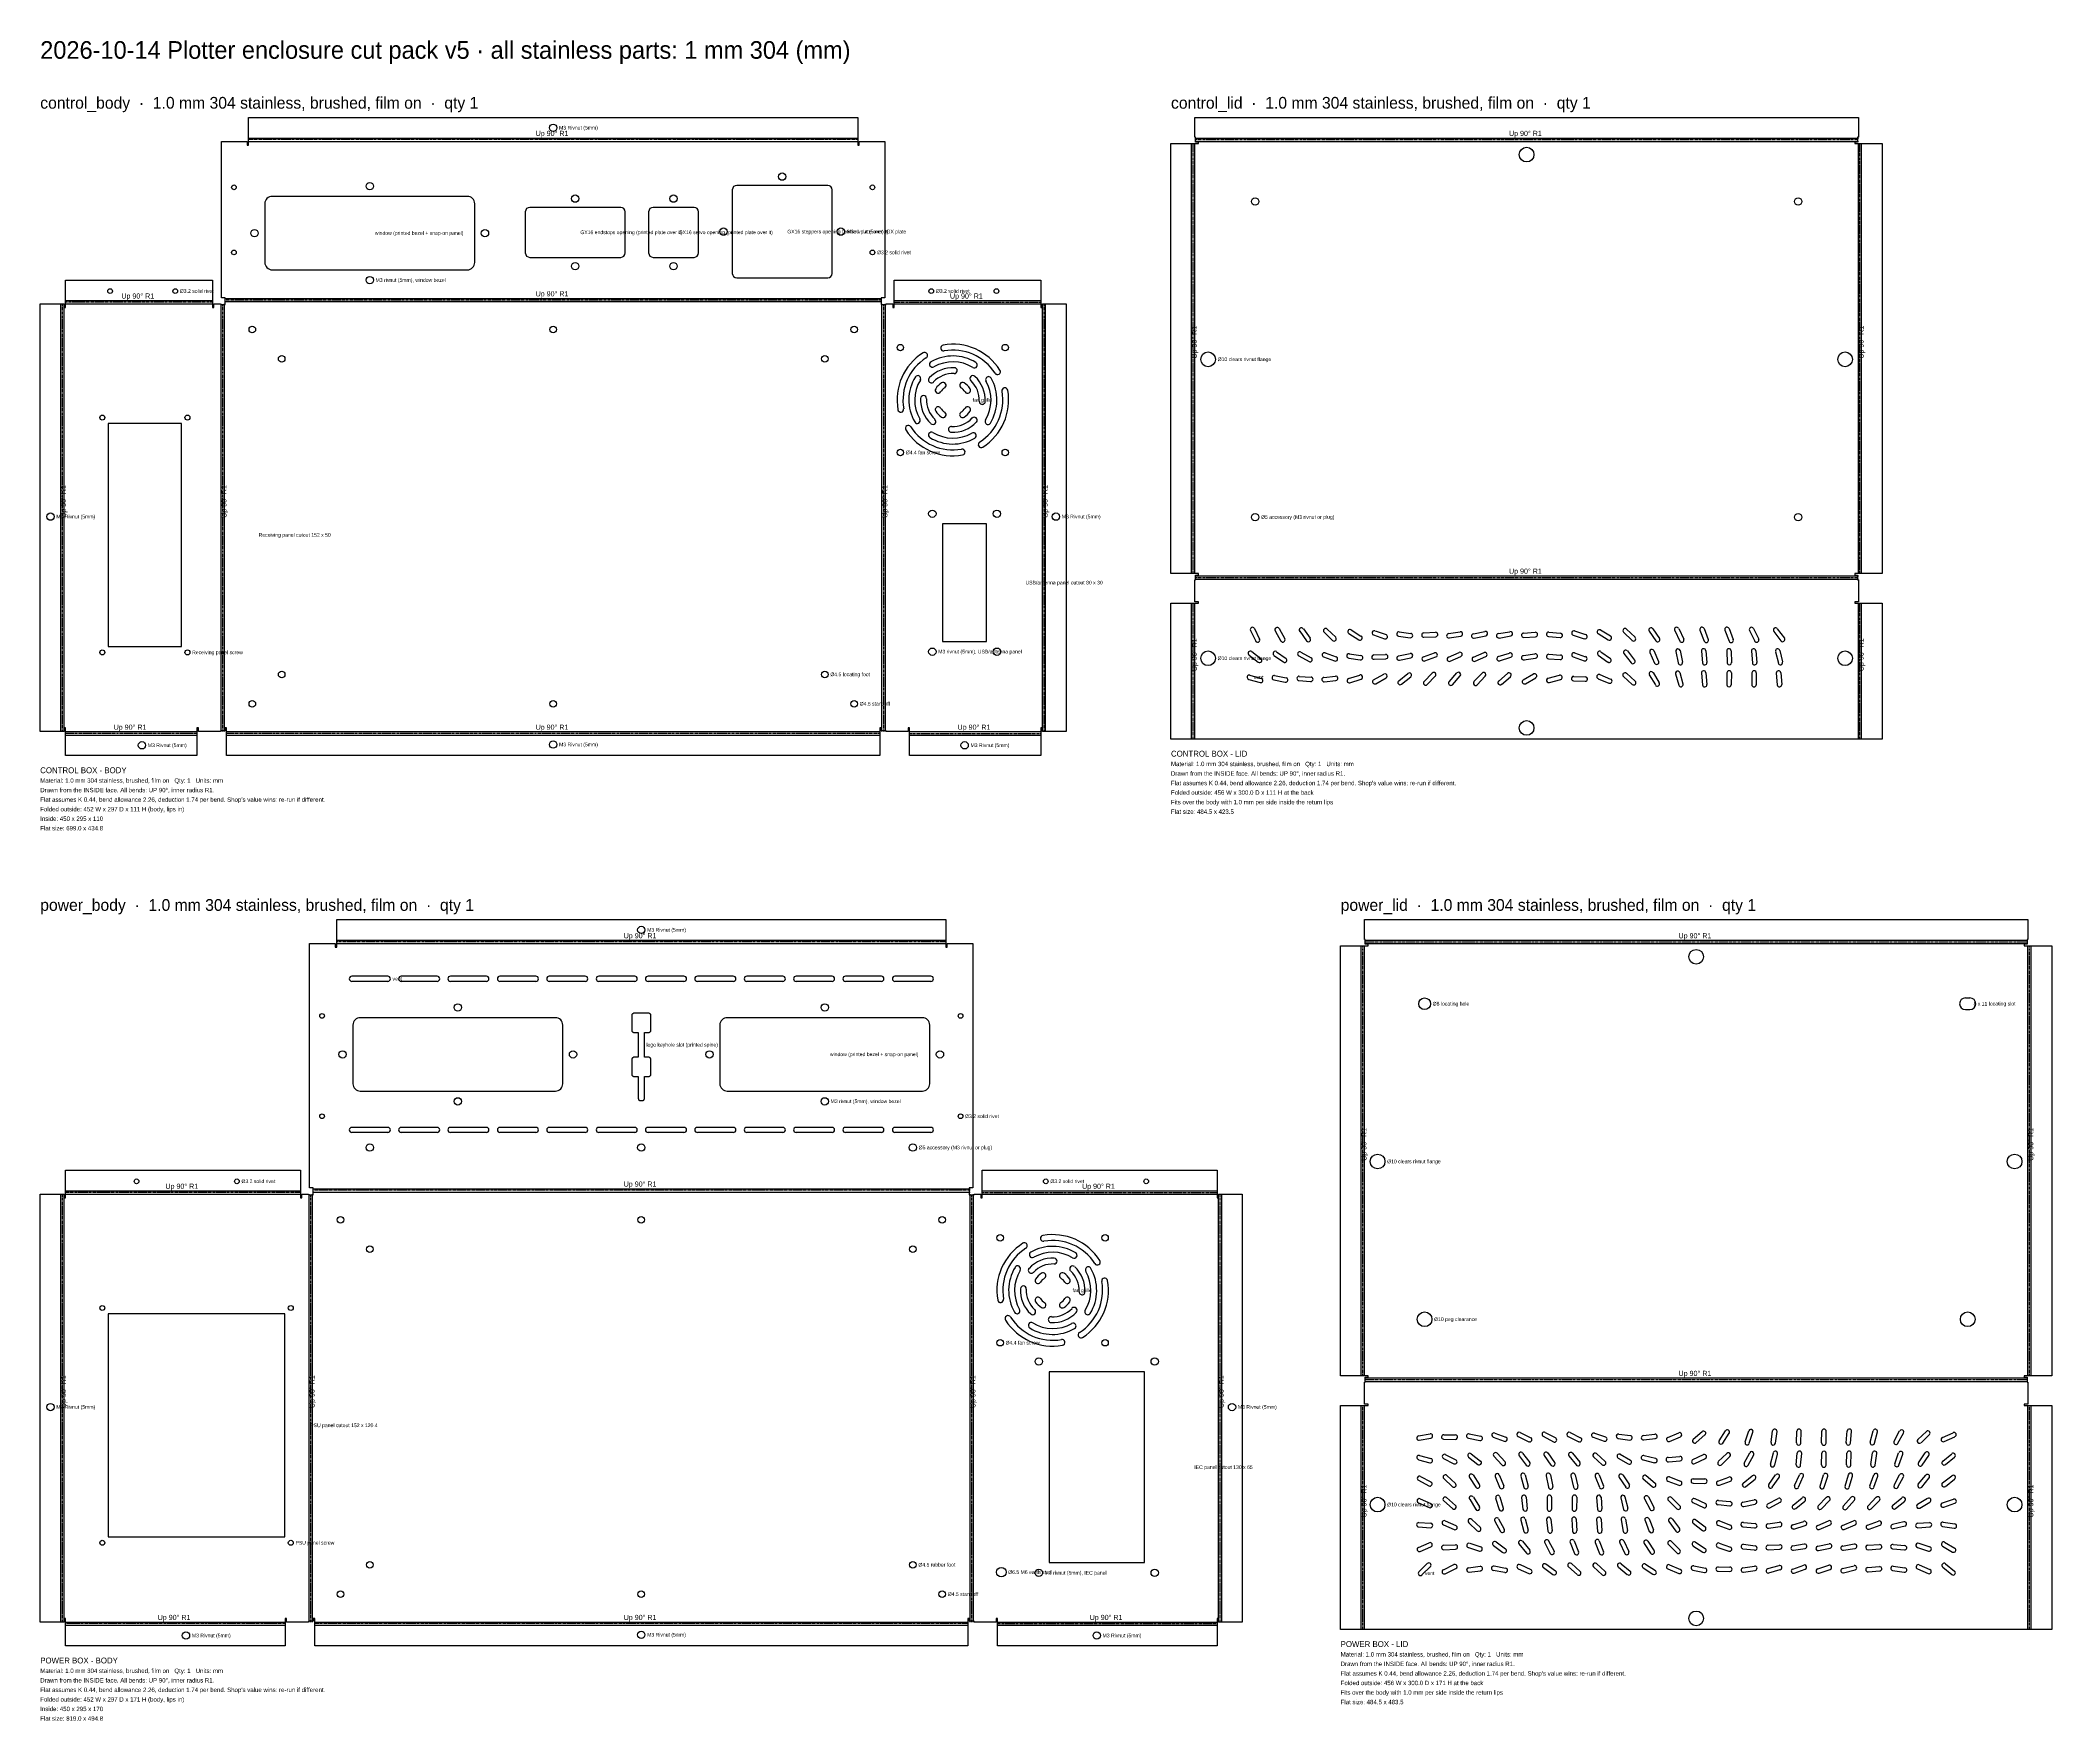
# Model space of a CAD drawing. Header units: millimetres. Extents: x 0 to 1370, y -1092 to 53.
import ezdxf

# ---------------------------------------------------------------- set-up
doc = ezdxf.new("R2010")
doc.units = ezdxf.units.MM
doc.linetypes.add('CENTER2', pattern=[2.541, 1.587, -0.318, 0.318, -0.318])
for name, color, linetype in [('Bend Center', 1, 'CENTER2'), ('Bend Notes', 3, 'CONTINUOUS'), ('Leaders', 5, 'CONTINUOUS'), ('Part Labels', 2, 'Continuous'), ('Title', 7, 'CONTINUOUS'), ('Visible', 7, 'CONTINUOUS'), ('Visible Narrow', 8, 'CONTINUOUS')]:
    doc.layers.add(name, color=color, linetype=linetype)

msp = doc.modelspace()

# ---------------------------------------------------------------- linework, layer by layer
at = {"layer": 'Bend Center'}
for p, q in [((557, -15.1), (142, -15.1)), ((785.5, -310.8), (785.5, -17.8)), ((786.7, -15.1), (1238.7, -15.1)), ((1239.8, -310.8), (1239.8, -17.8)), ((15.1, -418.5), (15.1, -127)), ((117.3, -125.9), (17.3, -125.9)), ((124.4, -418.5), (124.4, -127)), ((573.5, -124.4), (125.5, -124.4)), ((574.7, -418.5), (574.7, -127)), ((581.8, -125.9), (681.8, -125.9)), ((683.9, -418.5), (683.9, -127)), ((786.7, -313.4), (1238.7, -313.4)), ((785.5, -423.5), (785.5, -331)), ((1239.8, -423.5), (1239.8, -331)), ((106.8, -419.7), (17.3, -419.7)), ((572, -419.7), (127, -419.7)), ((592.3, -419.7), (681.8, -419.7)), ((617, -561.8), (202, -561.8)), ((902.2, -561.8), (1354.2, -561.8)), ((901.1, -857.4), (901.1, -564.4)), ((1355.4, -857.4), (1355.4, -564.4)), ((15.1, -1025.2), (15.1, -733.7)), ((177.3, -732.5), (17.3, -732.5)), ((184.4, -1025.2), (184.4, -733.7)), ((633.5, -731), (185.5, -731)), ((634.7, -1025.2), (634.7, -733.7)), ((641.8, -732.5), (801.8, -732.5)), ((803.9, -1025.2), (803.9, -733.7)), ((902.2, -860), (1354.2, -860)), ((901.1, -1030.2), (901.1, -877.7)), ((1355.4, -1030.2), (1355.4, -877.7)), ((166.8, -1026.3), (17.3, -1026.3)), ((632, -1026.3), (187, -1026.3)), ((652.3, -1026.3), (801.8, -1026.3))]:
    msp.add_line(p, q, dxfattribs=at)
at = {"layer": 'Visible'}
for p, q in [((142, -13.5), (142, 0)), ((142, 0), (557, 0)), ((557, 0), (557, -13.5)), ((786.7, -13.5), (786.7, 0)), ((786.7, 0), (1238.7, 0)), ((1238.7, 0), (1238.7, -13.5)), ((142, -14), (142, -13.5)), ((557, -13.5), (557, -14)), ((787.2, -13.5), (786.7, -13.5)), ((787.2, -16.8), (787.2, -13.5)), ((1238.7, -13.5), (1238.2, -13.5)), ((1238.2, -13.5), (1238.2, -16.8)), ((123.5, -122.8), (123.5, -16.3)), ((123.5, -16.3), (141, -16.3)), ((141, -16.3), (141, -18.8)), ((141, -18.8), (142, -18.8)), ((142, -16.3), (142, -14)), ((142, -18.8), (142, -16.3)), ((557, -14), (557, -16.3)), ((557, -16.3), (557, -18.8)), ((557, -18.8), (558, -18.8)), ((558, -18.8), (558, -16.3)), ((558, -16.3), (575.5, -16.3)), ((575.5, -16.3), (575.5, -122.8)), ((770.4, -310.8), (770.4, -17.8)), ((770.4, -17.8), (783.9, -17.8)), ((783.9, -17.8), (784.4, -17.8)), ((784.4, -17.8), (786.7, -17.8)), ((786.7, -17.8), (789.2, -17.8)), ((789.2, -16.8), (787.2, -16.8)), ((789.2, -17.8), (789.2, -16.8)), ((1238.2, -16.8), (1236.2, -16.8)), ((1236.2, -16.8), (1236.2, -17.8)), ((1236.2, -17.8), (1238.7, -17.8)), ((1238.7, -17.8), (1240.9, -17.8)), ((1240.9, -17.8), (1241.4, -17.8)), ((1241.4, -17.8), (1254.9, -17.8)), ((1254.9, -17.8), (1254.9, -310.8)), ((155.2, -54.6), (154.5, -55.2)), ((156.1, -54.1), (155.2, -54.6)), ((157, -53.9), (156.1, -54.1)), ((158, -53.8), (157, -53.9)), ((291, -53.8), (158, -53.8)), ((292, -53.9), (291, -53.8)), ((292.9, -54.1), (292, -53.9)), ((293.8, -54.6), (292.9, -54.1)), ((294.6, -55.2), (293.8, -54.6)), ((471.8, -48.1), (471.5, -49.3)), ((471.5, -49.3), (471.5, -106.3)), ((472.4, -47.1), (471.8, -48.1)), ((473.4, -46.5), (472.4, -47.1)), ((474.5, -46.3), (473.4, -46.5)), ((536.5, -46.3), (474.5, -46.3)), ((537.7, -46.5), (536.5, -46.3)), ((538.6, -47.1), (537.7, -46.5)), ((539.3, -48.1), (538.6, -47.1)), ((539.5, -49.3), (539.3, -48.1)), ((539.5, -106.3), (539.5, -49.3)), ((153.1, -57.8), (153, -58.8)), ((153, -58.8), (153, -98.8)), ((153.4, -56.8), (153.1, -57.8)), ((153.9, -56), (153.4, -56.8)), ((154.5, -55.2), (153.9, -56)), ((295.2, -56), (294.6, -55.2)), ((295.6, -56.8), (295.2, -56)), ((295.9, -57.8), (295.6, -56.8)), ((296, -58.8), (295.9, -57.8)), ((296, -98.8), (296, -58.8)), ((330.8, -63.1), (330.5, -64.3)), ((330.5, -64.3), (330.5, -92.3)), ((331.4, -62.1), (330.8, -63.1)), ((332.4, -61.5), (331.4, -62.1)), ((333.5, -61.3), (332.4, -61.5)), ((395.5, -61.3), (333.5, -61.3)), ((396.7, -61.5), (395.5, -61.3)), ((397.6, -62.1), (396.7, -61.5)), ((398.3, -63.1), (397.6, -62.1)), ((398.5, -64.3), (398.3, -63.1)), ((398.5, -92.3), (398.5, -64.3)), ((414.8, -63.1), (414.5, -64.3)), ((414.5, -64.3), (414.5, -92.3)), ((415.4, -62.1), (414.8, -63.1)), ((416.4, -61.5), (415.4, -62.1)), ((417.5, -61.3), (416.4, -61.5)), ((445.5, -61.3), (417.5, -61.3)), ((446.7, -61.5), (445.5, -61.3)), ((447.6, -62.1), (446.7, -61.5)), ((448.3, -63.1), (447.6, -62.1)), ((448.5, -64.3), (448.3, -63.1)), ((448.5, -92.3), (448.5, -64.3)), ((330.5, -92.3), (330.8, -93.4)), ((330.8, -93.4), (331.4, -94.4)), ((331.4, -94.4), (332.4, -95)), ((332.4, -95), (333.5, -95.3)), ((333.5, -95.3), (395.5, -95.3)), ((395.5, -95.3), (396.7, -95)), ((396.7, -95), (397.6, -94.4)), ((397.6, -94.4), (398.3, -93.4)), ((398.3, -93.4), (398.5, -92.3)), ((414.5, -92.3), (414.8, -93.4)), ((414.8, -93.4), (415.4, -94.4)), ((415.4, -94.4), (416.4, -95)), ((416.4, -95), (417.5, -95.3)), ((417.5, -95.3), (445.5, -95.3)), ((445.5, -95.3), (446.7, -95)), ((446.7, -95), (447.6, -94.4)), ((447.6, -94.4), (448.3, -93.4)), ((448.3, -93.4), (448.5, -92.3)), ((153, -98.8), (153.1, -99.7)), ((153.1, -99.7), (153.4, -100.7)), ((153.4, -100.7), (153.9, -101.5)), ((153.9, -101.5), (154.5, -102.3)), ((154.5, -102.3), (155.2, -102.9)), ((155.2, -102.9), (156.1, -103.4)), ((156.1, -103.4), (157, -103.7)), ((157, -103.7), (158, -103.8)), ((158, -103.8), (291, -103.8)), ((291, -103.8), (292, -103.7)), ((292, -103.7), (292.9, -103.4)), ((292.9, -103.4), (293.8, -102.9)), ((293.8, -102.9), (294.6, -102.3)), ((294.6, -102.3), (295.2, -101.5)), ((295.2, -101.5), (295.6, -100.7)), ((295.6, -100.7), (295.9, -99.7)), ((295.9, -99.7), (296, -98.8)), ((471.5, -106.3), (471.8, -107.4)), ((471.8, -107.4), (472.4, -108.4)), ((472.4, -108.4), (473.4, -109)), ((473.4, -109), (474.5, -109.3)), ((474.5, -109.3), (536.5, -109.3)), ((536.5, -109.3), (537.7, -109)), ((537.7, -109), (538.6, -108.4)), ((538.6, -108.4), (539.3, -107.4)), ((539.3, -107.4), (539.5, -106.3)), ((17.3, -124.3), (17.3, -110.8)), ((17.3, -110.8), (117.3, -110.8)), ((117.3, -110.8), (117.3, -124.3)), ((126, -122.8), (123.5, -122.8)), ((126, -127.5), (126, -122.8)), ((575.5, -122.8), (573, -122.8)), ((573, -122.8), (573, -127.5)), ((581.8, -124.3), (581.8, -110.8)), ((581.8, -110.8), (681.8, -110.8)), ((681.8, -110.8), (681.8, -124.3)), ((0, -418.5), (0, -127)), ((0, -127), (14, -127)), ((14, -127), (16.3, -127)), ((16.3, -127), (16.3, -129.5)), ((16.3, -129.5), (17.3, -129.5)), ((17.3, -124.8), (17.3, -124.3)), ((17.3, -127), (17.3, -124.8)), ((17.3, -129.5), (17.3, -127)), ((117.3, -124.3), (117.3, -124.8)), ((117.3, -124.8), (117.3, -127)), ((117.3, -127), (117.3, -129.5)), ((117.3, -129.5), (118.3, -129.5)), ((118.3, -129.5), (118.3, -127)), ((118.3, -127), (122.8, -127)), ((122.8, -127), (122.8, -127.5)), ((122.8, -127.5), (126, -127.5)), ((573, -127.5), (576.3, -127.5)), ((576.3, -127.5), (576.3, -127)), ((576.3, -127), (580.8, -127)), ((580.8, -127), (580.8, -129.5)), ((580.8, -129.5), (581.8, -129.5)), ((581.8, -124.8), (581.8, -124.3)), ((581.8, -127), (581.8, -124.8)), ((581.8, -129.5), (581.8, -127)), ((681.8, -124.3), (681.8, -124.8)), ((681.8, -124.8), (681.8, -127)), ((681.8, -127), (681.8, -129.5)), ((681.8, -129.5), (682.8, -129.5)), ((682.8, -129.5), (682.8, -127)), ((682.8, -127), (685, -127)), ((685, -127), (699, -127)), ((699, -127), (699, -418.5)), ((96.3, -208.5), (46.3, -208.5)), ((46.3, -208.5), (46.3, -360.5)), ((96.3, -360.5), (96.3, -208.5)), ((644.8, -277), (614.8, -277)), ((614.8, -277), (614.8, -357)), ((644.8, -357), (644.8, -277)), ((783.9, -310.8), (770.4, -310.8)), ((784.4, -310.8), (783.9, -310.8)), ((786.7, -310.8), (784.4, -310.8)), ((789.2, -310.8), (786.7, -310.8)), ((786.7, -330), (786.7, -315)), ((786.7, -315), (787.2, -315)), ((787.2, -315), (787.2, -311.8)), ((787.2, -311.8), (789.2, -311.8)), ((789.2, -311.8), (789.2, -310.8)), ((1238.7, -310.8), (1236.2, -310.8)), ((1236.2, -310.8), (1236.2, -311.8)), ((1236.2, -311.8), (1238.2, -311.8)), ((1238.2, -311.8), (1238.2, -315)), ((1238.2, -315), (1238.7, -315)), ((1240.9, -310.8), (1238.7, -310.8)), ((1238.7, -315), (1238.7, -330)), ((1241.4, -310.8), (1240.9, -310.8)), ((1254.9, -310.8), (1241.4, -310.8)), ((770.4, -423.5), (770.4, -331)), ((770.4, -331), (783.9, -331)), ((783.9, -331), (784.4, -331)), ((784.4, -331), (786.7, -331)), ((789.2, -330), (786.7, -330)), ((786.7, -331), (789.2, -331)), ((789.2, -331), (789.2, -330)), ((1238.7, -330), (1236.2, -330)), ((1236.2, -330), (1236.2, -331)), ((1236.2, -331), (1238.7, -331)), ((1238.7, -331), (1240.9, -331)), ((1240.9, -331), (1241.4, -331)), ((1241.4, -331), (1254.9, -331)), ((1254.9, -331), (1254.9, -423.5)), ((824.6, -349.6), (828.1, -356.8)), ((827.3, -348.3), (830.8, -355.5)), ((841.4, -349.7), (845.3, -356.8)), ((844.1, -348.3), (847.9, -355.3)), ((858.1, -350.1), (862.8, -356.7)), ((860.6, -348.4), (865.2, -354.9)), ((874.7, -350.8), (880.5, -356.4)), ((876.8, -348.7), (882.6, -354.2)), ((891.5, -351.7), (898.3, -355.9)), ((893.1, -349.1), (899.8, -353.4)), ((908.4, -352.6), (915.9, -355.3)), ((909.4, -349.8), (916.9, -352.4)), ((925.5, -353.5), (933.4, -354.5)), ((925.9, -350.5), (933.8, -351.5)), ((942.6, -351.2), (950.6, -350.8)), ((942.7, -354.2), (950.7, -353.8)), ((959.5, -351.7), (967.4, -350.4)), ((959.9, -354.6), (967.8, -353.4)), ((976.4, -351.9), (984.3, -350.3)), ((977, -354.8), (984.9, -353.2)), ((993.5, -351.7), (1001.3, -350.4)), ((994, -354.7), (1001.9, -353.3)), ((1010.6, -351.3), (1018.6, -350.8)), ((1010.8, -354.3), (1018.8, -353.8)), ((1027.5, -353.6), (1035.5, -354.4)), ((1027.8, -350.6), (1035.8, -351.4)), ((1044.4, -352.7), (1052, -355.2)), ((1045.3, -349.9), (1052.9, -352.3)), ((1061.5, -351.7), (1068.3, -355.9)), ((1063, -349.2), (1069.9, -353.3)), ((1078.7, -350.8), (1084.5, -356.4)), ((1080.8, -348.7), (1086.6, -354.2)), ((1096.2, -350.1), (1100.7, -356.7)), ((1098.7, -348.4), (1103.2, -355)), ((1113.6, -349.6), (1117, -356.8)), ((1116.3, -348.3), (1119.7, -355.5)), ((1130.8, -349.3), (1133.7, -356.8)), ((1133.6, -348.3), (1136.5, -355.7)), ((1147.8, -349.3), (1150.7, -356.8)), ((1150.6, -348.3), (1153.5, -355.7)), ((1164.5, -349.6), (1168.1, -356.8)), ((1167.2, -348.3), (1170.8, -355.4)), ((1181.1, -350.2), (1185.9, -356.6)), ((1183.5, -348.4), (1188.3, -354.8)), ((46.3, -360.5), (96.3, -360.5)), ((614.8, -357), (644.8, -357)), ((823.6, -366.3), (829.9, -371.1)), ((825.4, -363.9), (831.8, -368.8)), ((840.5, -366.5), (847.1, -371)), ((842.2, -364), (848.8, -368.6)), ((857.4, -366.9), (864.5, -370.8)), ((858.9, -364.3), (865.9, -368.1)), ((874.4, -367.6), (881.9, -370.3)), ((875.4, -364.8), (882.9, -367.4)), ((891.5, -368.4), (899.4, -369.6)), ((891.9, -365.4), (899.8, -366.7)), ((908.6, -366.2), (916.6, -365.9)), ((908.7, -369.2), (916.7, -368.9)), ((925.4, -366.9), (933.3, -365.2)), ((926.1, -369.8), (933.9, -368.2)), ((942.4, -367.4), (949.9, -364.8)), ((943.4, -370.3), (950.9, -367.6)), ((959.4, -367.7), (966.7, -364.6)), ((960.6, -370.5), (967.9, -367.3)), ((976.4, -367.7), (983.8, -364.6)), ((977.6, -370.5), (984.9, -367.3)), ((993.4, -367.3), (1001, -364.9)), ((994.3, -370.2), (1001.9, -367.7)), ((1010.5, -366.7), (1018.4, -365.4)), ((1010.9, -369.6), (1018.8, -368.4)), ((1027.6, -368.8), (1035.6, -369.3)), ((1027.8, -365.8), (1035.7, -366.3)), ((1044.4, -367.6), (1052, -370.2)), ((1045.4, -364.8), (1052.9, -367.4)), ((1061.5, -366.4), (1068, -371.1)), ((1063.3, -364), (1069.8, -368.6)), ((1079, -365.3), (1084, -371.6)), ((1081.4, -363.5), (1086.3, -369.7)), ((1096.7, -364.5), (1099.9, -371.8)), ((1099.4, -363.3), (1102.6, -370.6)), ((1114.4, -363.9), (1116, -371.7)), ((1117.3, -363.3), (1119, -371.1)), ((1131.8, -363.7), (1132.5, -371.6)), ((1134.8, -363.4), (1135.5, -371.4)), ((1149, -363.6), (1149.3, -371.6)), ((1152, -363.5), (1152.3, -371.5)), ((1165.8, -363.7), (1166.5, -371.6)), ((1168.8, -363.4), (1169.5, -371.4)), ((1182.2, -364), (1184.2, -371.8)), ((1185.2, -363.3), (1187.1, -371)), ((823.4, -382.9), (831.1, -385.1)), ((824.2, -380), (831.9, -382.2)), ((840.4, -383.2), (848.3, -384.8)), ((841, -380.2), (848.9, -381.9)), ((857.8, -380.8), (865.8, -381.3)), ((874.5, -381.5), (882.5, -380.6)), ((874.8, -384.5), (882.8, -383.6)), ((891.4, -382.3), (899, -379.9)), ((892.3, -385.2), (899.9, -382.7)), ((908.4, -383.2), (915.4, -379.3)), ((909.9, -385.8), (916.9, -381.9)), ((925.6, -383.9), (931.8, -378.8)), ((927.5, -386.2), (933.7, -381.2)), ((942.8, -384.3), (948.4, -378.6)), ((944.9, -386.4), (950.5, -380.7)), ((959.9, -384.5), (965.2, -378.5)), ((962.1, -386.5), (967.4, -380.5)), ((976.8, -384.4), (982.3, -378.6)), ((979, -386.5), (984.5, -380.6)), ((993.7, -384), (999.7, -378.8)), ((995.6, -386.3), (1001.7, -381.1)), ((1010.4, -383.2), (1017.4, -379.2)), ((1011.9, -385.8), (1018.9, -381.8)), ((1027.4, -382.1), (1035.1, -380.1)), ((1028.2, -385), (1035.9, -383)), ((1044.7, -380.8), (1052.7, -381.2)), ((1061.4, -382.4), (1068.8, -385.4)), ((1062.5, -379.6), (1069.9, -382.7)), ((1078.7, -381), (1084.7, -386.3)), ((1080.7, -378.7), (1086.6, -384.1)), ((1096.3, -379.8), (1100.4, -386.7)), ((1098.9, -378.3), (1103, -385.2)), ((1114.1, -379.1), (1116.3, -386.8)), ((1117, -378.3), (1119.2, -386)), ((1131.8, -378.7), (1132.5, -386.6)), ((1134.8, -378.4), (1135.5, -386.4)), ((1149.2, -378.5), (1149.1, -386.5)), ((1152.2, -378.5), (1152.1, -386.5)), ((1166.2, -378.5), (1166.1, -386.5)), ((1169.2, -378.5), (1169.1, -386.5)), ((1182.8, -378.7), (1183.5, -386.6)), ((1185.8, -378.4), (1186.5, -386.4)), ((857.6, -383.7), (865.5, -384.3)), ((1044.6, -383.8), (1052.6, -384.2)), ((14, -418.5), (0, -418.5)), ((16.3, -418.5), (14, -418.5)), ((17.3, -416), (16.3, -416)), ((16.3, -416), (16.3, -418.5)), ((17.3, -418.5), (17.3, -416)), ((17.3, -420.8), (17.3, -418.5)), ((17.3, -421.3), (17.3, -420.8)), ((17.3, -434.8), (17.3, -421.3)), ((107.8, -416), (106.8, -416)), ((106.8, -416), (106.8, -418.5)), ((106.8, -418.5), (106.8, -420.8)), ((106.8, -420.8), (106.8, -421.3)), ((106.8, -421.3), (106.8, -434.8)), ((107.8, -418.5), (107.8, -416)), ((122.8, -418.5), (107.8, -418.5)), ((126, -418), (122.8, -418)), ((122.8, -418), (122.8, -418.5)), ((127, -416), (126, -416)), ((126, -416), (126, -418)), ((127, -418.5), (127, -416)), ((127, -420.8), (127, -418.5)), ((127, -421.3), (127, -420.8)), ((127, -434.8), (127, -421.3)), ((573, -416), (572, -416)), ((572, -416), (572, -418.5)), ((572, -418.5), (572, -420.8)), ((572, -420.8), (572, -421.3)), ((572, -421.3), (572, -434.8)), ((573, -418), (573, -416)), ((576.3, -418), (573, -418)), ((576.3, -418.5), (576.3, -418)), ((591.3, -418.5), (576.3, -418.5)), ((592.3, -416), (591.3, -416)), ((591.3, -416), (591.3, -418.5)), ((592.3, -418.5), (592.3, -416)), ((592.3, -420.8), (592.3, -418.5)), ((592.3, -421.3), (592.3, -420.8)), ((592.3, -434.8), (592.3, -421.3)), ((682.8, -416), (681.8, -416)), ((681.8, -416), (681.8, -418.5)), ((681.8, -418.5), (681.8, -420.8)), ((681.8, -420.8), (681.8, -421.3)), ((681.8, -421.3), (681.8, -434.8)), ((682.8, -418.5), (682.8, -416)), ((685, -418.5), (682.8, -418.5)), ((699, -418.5), (685, -418.5)), ((784.4, -423.5), (770.4, -423.5)), ((786.7, -423.5), (784.4, -423.5)), ((1238.7, -423.5), (786.7, -423.5)), ((1240.9, -423.5), (1238.7, -423.5)), ((1254.9, -423.5), (1240.9, -423.5)), ((106.8, -434.8), (17.3, -434.8)), ((572, -434.8), (127, -434.8)), ((681.8, -434.8), (592.3, -434.8)), ((202, -560.1), (202, -546.6)), ((202, -546.6), (617, -546.6)), ((617, -546.6), (617, -560.1)), ((902.2, -560.1), (902.2, -546.6)), ((902.2, -546.6), (1354.2, -546.6)), ((1354.2, -546.6), (1354.2, -560.1)), ((202, -560.6), (202, -560.1)), ((202, -562.9), (202, -560.6)), ((617, -560.1), (617, -560.6)), ((617, -560.6), (617, -562.9)), ((902.7, -560.1), (902.2, -560.1)), ((902.7, -563.4), (902.7, -560.1)), ((1354.2, -560.1), (1353.7, -560.1)), ((1353.7, -560.1), (1353.7, -563.4)), ((183.5, -729.4), (183.5, -562.9)), ((183.5, -562.9), (201, -562.9)), ((201, -562.9), (201, -565.4)), ((201, -565.4), (202, -565.4)), ((202, -565.4), (202, -562.9)), ((617, -562.9), (617, -565.4)), ((617, -565.4), (618, -565.4)), ((618, -565.4), (618, -562.9)), ((618, -562.9), (635.5, -562.9)), ((635.5, -562.9), (635.5, -729.4)), ((886, -857.4), (886, -564.4)), ((886, -564.4), (899.5, -564.4)), ((899.5, -564.4), (900, -564.4)), ((900, -564.4), (902.2, -564.4)), ((902.2, -564.4), (904.7, -564.4)), ((904.7, -563.4), (902.7, -563.4)), ((904.7, -564.4), (904.7, -563.4)), ((1353.7, -563.4), (1351.7, -563.4)), ((1351.7, -563.4), (1351.7, -564.4)), ((1351.7, -564.4), (1354.2, -564.4)), ((1354.2, -564.4), (1356.5, -564.4)), ((1356.5, -564.4), (1357, -564.4)), ((1357, -564.4), (1370.5, -564.4)), ((1370.5, -564.4), (1370.5, -857.4)), ((236.8, -585.2), (212.3, -585.2)), ((236.8, -588.7), (212.3, -588.7)), ((270.4, -585.2), (245.9, -585.2)), ((270.4, -588.7), (245.9, -588.7)), ((304, -585.2), (279.5, -585.2)), ((304, -588.7), (279.5, -588.7)), ((337.7, -585.2), (313.2, -585.2)), ((337.7, -588.7), (313.2, -588.7)), ((371.3, -585.2), (346.8, -585.2)), ((371.3, -588.7), (346.8, -588.7)), ((405, -585.2), (380.5, -585.2)), ((405, -588.7), (380.5, -588.7)), ((438.6, -585.2), (414.1, -585.2)), ((438.6, -588.7), (414.1, -588.7)), ((472.2, -585.2), (447.7, -585.2)), ((472.2, -588.7), (447.7, -588.7)), ((505.9, -585.2), (481.4, -585.2)), ((505.9, -588.7), (481.4, -588.7)), ((539.5, -585.2), (515, -585.2)), ((539.5, -588.7), (515, -588.7)), ((573.1, -585.2), (548.6, -585.2)), ((573.1, -588.7), (548.6, -588.7)), ((606.8, -585.2), (582.3, -585.2)), ((606.8, -588.7), (582.3, -588.7)), ((1311.7, -599.9), (1314.7, -599.9)), ((213.4, -616.5), (213.1, -617.4)), ((213.9, -615.6), (213.4, -616.5)), ((214.5, -614.9), (213.9, -615.6)), ((215.2, -614.2), (214.5, -614.9)), ((216.1, -613.8), (215.2, -614.2)), ((217, -613.5), (216.1, -613.8)), ((218, -613.4), (217, -613.5)), ((351, -613.4), (218, -613.4)), ((352, -613.5), (351, -613.4)), ((352.9, -613.8), (352, -613.5)), ((353.8, -614.2), (352.9, -613.8)), ((354.6, -614.9), (353.8, -614.2)), ((355.2, -615.6), (354.6, -614.9)), ((355.6, -616.5), (355.2, -615.6)), ((355.9, -617.4), (355.6, -616.5)), ((403.1, -611.6), (403, -611.9)), ((403, -611.9), (403, -621.9)), ((403.3, -611.1), (403.1, -611.3)), ((403.1, -611.3), (403.1, -611.6)), ((403.5, -610.8), (403.3, -611.1)), ((403.7, -610.7), (403.5, -610.8)), ((403.9, -610.5), (403.7, -610.7)), ((404.2, -610.4), (403.9, -610.5)), ((404.5, -610.4), (404.2, -610.4)), ((414.5, -610.4), (404.5, -610.4)), ((414.8, -610.4), (414.5, -610.4)), ((415.1, -610.5), (414.8, -610.4)), ((415.4, -610.7), (415.1, -610.5)), ((415.6, -610.8), (415.4, -610.7)), ((415.8, -611.1), (415.6, -610.8)), ((415.9, -611.3), (415.8, -611.1)), ((416, -611.6), (415.9, -611.3)), ((416, -611.9), (416, -611.6)), ((416, -621.9), (416, -611.9)), ((463.4, -616.5), (463.1, -617.4)), ((463.9, -615.6), (463.4, -616.5)), ((464.5, -614.9), (463.9, -615.6)), ((465.2, -614.2), (464.5, -614.9)), ((466.1, -613.8), (465.2, -614.2)), ((467, -613.5), (466.1, -613.8)), ((468, -613.4), (467, -613.5)), ((601, -613.4), (468, -613.4)), ((602, -613.5), (601, -613.4)), ((602.9, -613.8), (602, -613.5)), ((603.8, -614.2), (602.9, -613.8)), ((604.6, -614.9), (603.8, -614.2)), ((605.2, -615.6), (604.6, -614.9)), ((605.6, -616.5), (605.2, -615.6)), ((605.9, -617.4), (605.6, -616.5)), ((1311.7, -607.9), (1314.7, -607.9)), ((213.1, -617.4), (213, -618.4)), ((213, -618.4), (213, -658.4)), ((356, -618.4), (355.9, -617.4)), ((356, -658.4), (356, -618.4)), ((403, -621.9), (403.1, -622.2)), ((403.1, -622.2), (403.1, -622.5)), ((403.1, -622.5), (403.3, -622.7)), ((403.3, -622.7), (403.5, -623)), ((403.5, -623), (403.7, -623.2)), ((403.7, -623.2), (403.9, -623.3)), ((403.9, -623.3), (404.2, -623.4)), ((404.2, -623.4), (404.5, -623.4)), ((404.5, -623.4), (407.4, -623.4)), ((407.4, -623.4), (407.4, -623.4)), ((407.4, -623.4), (407.4, -623.5)), ((407.4, -623.5), (407.4, -640.3)), ((411.6, -623.5), (411.6, -623.4)), ((411.6, -623.4), (411.7, -623.4)), ((411.6, -640.3), (411.6, -623.5)), ((411.7, -623.4), (414.5, -623.4)), ((414.5, -623.4), (414.8, -623.4)), ((414.8, -623.4), (415.1, -623.3)), ((415.1, -623.3), (415.4, -623.2)), ((415.4, -623.2), (415.6, -623)), ((415.6, -623), (415.8, -622.7)), ((415.8, -622.7), (415.9, -622.5)), ((415.9, -622.5), (416, -622.2)), ((416, -622.2), (416, -621.9)), ((463.1, -617.4), (463, -618.4)), ((463, -618.4), (463, -658.4)), ((606, -618.4), (605.9, -617.4)), ((606, -658.4), (606, -618.4)), ((403.1, -641.6), (403, -641.9)), ((403, -641.9), (403, -651.9)), ((403.3, -641.1), (403.1, -641.3)), ((403.1, -641.3), (403.1, -641.6)), ((403.5, -640.8), (403.3, -641.1)), ((403.7, -640.7), (403.5, -640.8)), ((403.9, -640.5), (403.7, -640.7)), ((404.2, -640.4), (403.9, -640.5)), ((404.5, -640.4), (404.2, -640.4)), ((407.4, -640.4), (404.5, -640.4)), ((407.4, -640.3), (407.4, -640.4)), ((407.4, -640.4), (407.4, -640.4)), ((411.6, -640.4), (411.6, -640.3)), ((411.7, -640.4), (411.6, -640.4)), ((414.5, -640.4), (411.7, -640.4)), ((414.8, -640.4), (414.5, -640.4)), ((415.1, -640.5), (414.8, -640.4)), ((415.4, -640.7), (415.1, -640.5)), ((415.6, -640.8), (415.4, -640.7)), ((415.8, -641.1), (415.6, -640.8)), ((415.9, -641.3), (415.8, -641.1)), ((416, -641.6), (415.9, -641.3)), ((416, -641.9), (416, -641.6)), ((416, -651.9), (416, -641.9)), ((403, -651.9), (403.1, -652.2)), ((403.1, -652.2), (403.1, -652.5)), ((403.1, -652.5), (403.3, -652.7)), ((403.3, -652.7), (403.5, -653)), ((403.5, -653), (403.7, -653.2)), ((403.7, -653.2), (403.9, -653.3)), ((403.9, -653.3), (404.2, -653.4)), ((404.2, -653.4), (404.5, -653.4)), ((404.5, -653.4), (407.4, -653.4)), ((407.4, -653.4), (407.4, -653.4)), ((407.4, -653.4), (407.4, -653.5)), ((407.4, -653.5), (407.4, -668.4)), ((411.6, -653.4), (411.7, -653.4)), ((411.6, -653.5), (411.6, -653.4)), ((411.6, -668.4), (411.6, -653.5)), ((411.7, -653.4), (414.5, -653.4)), ((414.5, -653.4), (414.8, -653.4)), ((414.8, -653.4), (415.1, -653.3)), ((415.1, -653.3), (415.4, -653.2)), ((415.4, -653.2), (415.6, -653)), ((415.6, -653), (415.8, -652.7)), ((415.8, -652.7), (415.9, -652.5)), ((415.9, -652.5), (416, -652.2)), ((416, -652.2), (416, -651.9)), ((213, -658.4), (213.1, -659.4)), ((213.1, -659.4), (213.4, -660.3)), ((213.4, -660.3), (213.9, -661.2)), ((213.9, -661.2), (214.5, -661.9)), ((214.5, -661.9), (215.2, -662.6)), ((215.2, -662.6), (216.1, -663)), ((216.1, -663), (217, -663.3)), ((217, -663.3), (218, -663.4)), ((218, -663.4), (351, -663.4)), ((351, -663.4), (352, -663.3)), ((352, -663.3), (352.9, -663)), ((352.9, -663), (353.8, -662.6)), ((353.8, -662.6), (354.6, -661.9)), ((354.6, -661.9), (355.2, -661.2)), ((355.2, -661.2), (355.6, -660.3)), ((355.6, -660.3), (355.9, -659.4)), ((355.9, -659.4), (356, -658.4)), ((407.4, -668.4), (407.5, -668.7)), ((407.5, -668.7), (407.5, -669)), ((407.5, -669), (407.7, -669.2)), ((407.7, -669.2), (407.9, -669.5)), ((407.9, -669.5), (408.1, -669.7)), ((408.1, -669.7), (408.3, -669.8)), ((408.3, -669.8), (408.6, -669.9)), ((408.6, -669.9), (408.9, -669.9)), ((408.9, -669.9), (410.1, -669.9)), ((410.1, -669.9), (410.4, -669.9)), ((410.4, -669.9), (410.7, -669.8)), ((410.7, -669.8), (411, -669.7)), ((411, -669.7), (411.2, -669.5)), ((411.2, -669.5), (411.4, -669.2)), ((411.4, -669.2), (411.5, -669)), ((411.5, -669), (411.6, -668.7)), ((411.6, -668.7), (411.6, -668.4)), ((463, -658.4), (463.1, -659.4)), ((463.1, -659.4), (463.4, -660.3)), ((463.4, -660.3), (463.9, -661.2)), ((463.9, -661.2), (464.5, -661.9)), ((464.5, -661.9), (465.2, -662.6)), ((465.2, -662.6), (466.1, -663)), ((466.1, -663), (467, -663.3)), ((467, -663.3), (468, -663.4)), ((468, -663.4), (601, -663.4)), ((601, -663.4), (602, -663.3)), ((602, -663.3), (602.9, -663)), ((602.9, -663), (603.8, -662.6)), ((603.8, -662.6), (604.6, -661.9)), ((604.6, -661.9), (605.2, -661.2)), ((605.2, -661.2), (605.6, -660.3)), ((605.6, -660.3), (605.9, -659.4)), ((605.9, -659.4), (606, -658.4)), ((236.8, -688.2), (212.3, -688.2)), ((236.8, -691.7), (212.3, -691.7)), ((270.4, -688.2), (245.9, -688.2)), ((270.4, -691.7), (245.9, -691.7)), ((304, -688.2), (279.5, -688.2)), ((304, -691.7), (279.5, -691.7)), ((337.7, -688.2), (313.2, -688.2)), ((337.7, -691.7), (313.2, -691.7)), ((371.3, -688.2), (346.8, -688.2)), ((371.3, -691.7), (346.8, -691.7)), ((405, -688.2), (380.5, -688.2)), ((405, -691.7), (380.5, -691.7)), ((438.6, -688.2), (414.1, -688.2)), ((438.6, -691.7), (414.1, -691.7)), ((472.2, -688.2), (447.7, -688.2)), ((472.2, -691.7), (447.7, -691.7)), ((505.9, -688.2), (481.4, -688.2)), ((505.9, -691.7), (481.4, -691.7)), ((539.5, -688.2), (515, -688.2)), ((539.5, -691.7), (515, -691.7)), ((573.1, -688.2), (548.6, -688.2)), ((573.1, -691.7), (548.6, -691.7)), ((606.8, -688.2), (582.3, -688.2)), ((606.8, -691.7), (582.3, -691.7)), ((17.3, -730.9), (17.3, -717.4)), ((17.3, -717.4), (177.3, -717.4)), ((177.3, -717.4), (177.3, -730.9)), ((641.8, -730.9), (641.8, -717.4)), ((641.8, -717.4), (801.8, -717.4)), ((801.8, -717.4), (801.8, -730.9)), ((0, -1025.2), (0, -733.7)), ((0, -733.7), (14, -733.7)), ((14, -733.7), (16.3, -733.7)), ((16.3, -733.7), (16.3, -736.2)), ((16.3, -736.2), (17.3, -736.2)), ((17.3, -731.4), (17.3, -730.9)), ((17.3, -733.7), (17.3, -731.4)), ((17.3, -736.2), (17.3, -733.7)), ((177.3, -730.9), (177.3, -731.4)), ((177.3, -731.4), (177.3, -733.7)), ((177.3, -733.7), (177.3, -736.2)), ((177.3, -736.2), (178.3, -736.2)), ((178.3, -736.2), (178.3, -733.7)), ((178.3, -733.7), (182.8, -733.7)), ((182.8, -733.7), (182.8, -734.2)), ((182.8, -734.2), (186, -734.2)), ((186, -729.4), (183.5, -729.4)), ((186, -734.2), (186, -729.4)), ((635.5, -729.4), (633, -729.4)), ((633, -729.4), (633, -734.2)), ((633, -734.2), (636.3, -734.2)), ((636.3, -734.2), (636.3, -733.7)), ((636.3, -733.7), (640.8, -733.7)), ((640.8, -733.7), (640.8, -736.2)), ((640.8, -736.2), (641.8, -736.2)), ((641.8, -731.4), (641.8, -730.9)), ((641.8, -733.7), (641.8, -731.4)), ((641.8, -736.2), (641.8, -733.7)), ((801.8, -730.9), (801.8, -731.4)), ((801.8, -731.4), (801.8, -733.7)), ((801.8, -733.7), (801.8, -736.2)), ((801.8, -736.2), (802.8, -736.2)), ((802.8, -736.2), (802.8, -733.7)), ((802.8, -733.7), (805, -733.7)), ((805, -733.7), (819, -733.7)), ((819, -733.7), (819, -1025.2)), ((166.7, -815.2), (46.3, -815.2)), ((46.3, -815.2), (46.3, -967.2)), ((166.7, -967.2), (166.7, -815.2)), ((752.3, -854.7), (687.3, -854.7)), ((687.3, -854.7), (687.3, -984.7)), ((752.3, -984.7), (752.3, -854.7)), ((899.5, -857.4), (886, -857.4)), ((900, -857.4), (899.5, -857.4)), ((902.2, -857.4), (900, -857.4)), ((904.7, -857.4), (902.2, -857.4)), ((902.2, -876.7), (902.2, -861.7)), ((902.2, -861.7), (902.7, -861.7)), ((902.7, -861.7), (902.7, -858.4)), ((902.7, -858.4), (904.7, -858.4)), ((904.7, -858.4), (904.7, -857.4)), ((1354.2, -857.4), (1351.7, -857.4)), ((1351.7, -857.4), (1351.7, -858.4)), ((1351.7, -858.4), (1353.7, -858.4)), ((1353.7, -858.4), (1353.7, -861.7)), ((1353.7, -861.7), (1354.2, -861.7)), ((1356.5, -857.4), (1354.2, -857.4)), ((1354.2, -861.7), (1354.2, -876.7)), ((1357, -857.4), (1356.5, -857.4)), ((1370.5, -857.4), (1357, -857.4)), ((904.7, -876.7), (902.2, -876.7)), ((904.7, -877.7), (904.7, -876.7)), ((1354.2, -876.7), (1351.7, -876.7)), ((1351.7, -876.7), (1351.7, -877.7)), ((886, -1030.2), (886, -877.7)), ((886, -877.7), (899.5, -877.7)), ((899.5, -877.7), (900, -877.7)), ((900, -877.7), (902.2, -877.7)), ((902.2, -877.7), (904.7, -877.7)), ((1351.7, -877.7), (1354.2, -877.7)), ((1354.2, -877.7), (1356.5, -877.7)), ((1356.5, -877.7), (1357, -877.7)), ((1357, -877.7), (1370.5, -877.7)), ((1370.5, -877.7), (1370.5, -1030.2)), ((939, -898.4), (946.9, -897)), ((939.5, -901.3), (947.4, -899.9)), ((956.2, -900.6), (964.2, -900.7)), ((956.3, -897.6), (964.3, -897.7)), ((973, -899.8), (980.8, -901.4)), ((973.6, -896.9), (981.4, -898.5)), ((990, -899.2), (997.5, -902)), ((991, -896.4), (998.5, -899.2)), ((1007, -898.7), (1014.1, -902.3)), ((1008.3, -896), (1015.5, -899.6)), ((1024, -898.6), (1031, -902.4)), ((1025.4, -896), (1032.5, -899.7)), ((1041, -898.8), (1048.2, -902.3)), ((1042.3, -896.1), (1049.5, -899.6)), ((1058, -899.3), (1065.5, -901.9)), ((1058.9, -896.5), (1066.5, -899)), ((1075.1, -900.1), (1083, -901.2)), ((1075.5, -897.1), (1083.4, -898.2)), ((1092.1, -898.1), (1100, -897.2)), ((1092.4, -901.1), (1100.4, -900.2)), ((1109, -899.4), (1116.3, -896.2)), ((1110.1, -902.1), (1117.5, -899)), ((1126.2, -900.6), (1132.3, -895.4)), ((1128.2, -902.9), (1134.2, -897.7)), ((1143.8, -901.7), (1148.1, -895)), ((1146.3, -903.3), (1150.7, -896.6)), ((1161.5, -902.5), (1164.1, -894.9)), ((1164.4, -903.4), (1166.9, -895.8)), ((1179.2, -902.9), (1180.3, -895)), ((1182.2, -903.3), (1183.3, -895.4)), ((1196.6, -903.1), (1196.8, -895.1)), ((1199.6, -903.2), (1199.8, -895.2)), ((1213.7, -903.1), (1213.8, -895.2)), ((1216.7, -903.2), (1216.8, -895.2)), ((1230.4, -903), (1231.1, -895)), ((1233.4, -903.3), (1234.1, -895.3)), ((1246.8, -902.7), (1248.8, -894.9)), ((1249.7, -903.4), (1251.7, -895.7)), ((1263, -901.9), (1266.8, -894.9)), ((1265.6, -903.4), (1269.5, -896.4)), ((1279.3, -900.8), (1285.1, -895.3)), ((1281.4, -903), (1287.2, -897.5)), ((1296, -899.4), (1303.3, -896.2)), ((1297.2, -902.2), (1304.5, -898.9)), ((939, -914.6), (946.7, -916.6)), ((939.7, -911.7), (947.5, -913.7)), ((956, -913.7), (963.1, -917.3)), ((957.3, -911), (964.5, -914.6)), ((973.2, -912.9), (979.4, -917.8)), ((975, -910.5), (981.3, -915.5)), ((990.4, -912.2), (995.8, -918.1)), ((992.6, -910.2), (998, -916.1)), ((1007.6, -911.9), (1012.4, -918.3)), ((1010, -910.1), (1014.8, -916.5)), ((1024.7, -911.8), (1029.3, -918.3)), ((1027.1, -910), (1031.8, -916.5)), ((1041.5, -912), (1046.6, -918.2)), ((1043.9, -910.1), (1048.9, -916.3)), ((1058.3, -912.6), (1064.1, -918)), ((1060.3, -910.4), (1066.2, -915.8)), ((1075, -913.5), (1081.9, -917.5)), ((1076.5, -910.9), (1083.4, -914.9)), ((1092, -914.7), (1099.8, -916.6)), ((1092.7, -911.8), (1100.5, -913.6)), ((1109.1, -913), (1117.1, -912.3)), ((1109.4, -916), (1117.3, -915.3)), ((1126, -914.5), (1133.2, -911.1)), ((1127.2, -917.2), (1134.5, -913.8)), ((1143.3, -915.9), (1149, -910.3)), ((1145.4, -918), (1151.1, -912.4)), ((1161, -917), (1164.8, -909.9)), ((1163.7, -918.4), (1167.4, -911.3)), ((1178.8, -917.7), (1180.8, -909.9)), ((1181.7, -918.4), (1183.7, -910.7)), ((1196.4, -918), (1197.1, -910.1)), ((1199.4, -918.3), (1200.1, -910.3)), ((1213.7, -918.1), (1213.8, -910.1)), ((1216.7, -918.2), (1216.8, -910.2)), ((1230.6, -918.1), (1230.9, -910.1)), ((1233.6, -918.2), (1233.9, -910.2)), ((1247.2, -917.9), (1248.3, -910)), ((1250.1, -918.3), (1251.3, -910.4)), ((1263.5, -917.4), (1266.1, -909.9)), ((1266.3, -918.4), (1269, -910.9)), ((1279.7, -916.6), (1284.2, -910)), ((1282.2, -918.3), (1286.7, -911.7)), ((1296.2, -915.5), (1302.4, -910.5)), ((1298.1, -917.9), (1304.3, -912.8)), ((939, -928.6), (946, -932.4)), ((940.4, -926), (947.5, -929.7)), ((956.3, -927.5), (962.1, -933)), ((958.3, -925.3), (964.2, -930.8)), ((973.8, -926.7), (978.2, -933.3)), ((976.3, -925), (980.7, -931.7)), ((991.3, -926), (994.3, -933.4)), ((994.1, -924.9), (997.1, -932.3)), ((1008.8, -925.7), (1010.8, -933.4)), ((1011.7, -924.9), (1013.7, -932.7)), ((1026, -925.5), (1027.6, -933.4)), ((1028.9, -924.9), (1030.5, -932.8)), ((1042.8, -925.6), (1044.7, -933.4)), ((1045.7, -924.9), (1047.6, -932.7)), ((1059.4, -926), (1062.3, -933.4)), ((1062.2, -924.9), (1065.1, -932.4)), ((1075.8, -926.6), (1080.2, -933.3)), ((1078.3, -925), (1082.7, -931.7)), ((1092.2, -927.7), (1098.3, -932.9)), ((1094.1, -925.4), (1100.2, -930.6)), ((1109, -929.1), (1116.4, -932)), ((1110, -926.3), (1117.5, -929.2)), ((1126.2, -927.6), (1134.2, -927.7)), ((1126.2, -930.6), (1134.2, -930.7)), ((1143, -929.1), (1150.5, -926.4)), ((1144, -931.9), (1151.5, -929.2)), ((1160.2, -930.5), (1166.4, -925.5)), ((1162, -932.8), (1168.3, -927.8)), ((1177.7, -931.5), (1182.3, -925)), ((1180.1, -933.3), (1184.8, -926.8)), ((1195.2, -932.2), (1198.5, -924.9)), ((1198, -933.4), (1201.2, -926.1)), ((1212.6, -932.5), (1215, -924.9)), ((1215.4, -933.4), (1217.9, -925.8)), ((1229.7, -932.6), (1231.9, -924.9)), ((1232.5, -933.4), (1234.8, -925.7)), ((1246.5, -932.4), (1249.2, -924.9)), ((1249.3, -933.4), (1252, -925.9)), ((1263, -932), (1266.8, -924.9)), ((1265.7, -933.4), (1269.4, -926.3)), ((1279.5, -931.3), (1284.6, -925.1)), ((1281.9, -933.2), (1286.9, -927)), ((1296.1, -930.4), (1302.5, -925.5)), ((1298, -932.8), (1304.3, -927.9)), ((939, -943.9), (946.3, -947.1)), ((940.2, -941.2), (947.5, -944.4)), ((956.2, -942.6), (962.2, -947.9)), ((958.2, -940.4), (964.2, -945.7)), ((973.9, -941.5), (978, -948.4)), ((976.4, -940), (980.6, -946.8)), ((991.6, -940.8), (994, -948.4)), ((994.5, -939.9), (996.8, -947.6)), ((1009.3, -940.3), (1010.2, -948.3)), ((1012.3, -940), (1013.1, -948)), ((1026.7, -940.2), (1026.7, -948.2)), ((1029.7, -940.2), (1029.7, -948.2)), ((1043.8, -940.1), (1043.7, -948.1)), ((1046.8, -940.2), (1046.7, -948.2)), ((1060.4, -940.3), (1061, -948.3)), ((1063.4, -940.1), (1064, -948)), ((1076.8, -940.6), (1078.7, -948.4)), ((1079.7, -939.9), (1081.6, -947.7)), ((1093, -941.3), (1096.8, -948.4)), ((1095.7, -939.9), (1099.4, -947)), ((1109.3, -942.4), (1115, -948)), ((1111.4, -940.3), (1117.1, -945.9)), ((1126, -943.8), (1133.2, -947.2)), ((1127.2, -941.1), (1134.5, -944.5)), ((1143.1, -945.2), (1151.1, -946.1)), ((1143.4, -942.3), (1151.4, -943.1)), ((1160, -943.5), (1167.8, -941.9)), ((1160.6, -946.5), (1168.5, -944.8)), ((1177, -944.7), (1184.1, -941)), ((1178.4, -947.3), (1185.5, -943.6)), ((1194.2, -945.5), (1200.4, -940.5)), ((1196.1, -947.9), (1202.3, -942.8)), ((1211.4, -946), (1216.9, -940.2)), ((1213.5, -948.1), (1219.1, -942.3)), ((1228.4, -946.2), (1233.8, -940.2)), ((1230.7, -948.2), (1236, -942.2)), ((1245.4, -946), (1250.9, -940.2)), ((1247.5, -948.1), (1253.1, -942.3)), ((1262.2, -945.6), (1268.4, -940.5)), ((1264.1, -947.9), (1270.3, -942.8)), ((1279, -944.9), (1285.9, -940.9)), ((1280.5, -947.5), (1287.4, -943.5)), ((1296, -944), (1303.5, -941.4)), ((1296.9, -946.9), (1304.5, -944.3)), ((939.3, -957.4), (947.3, -957.9)), ((956, -958.9), (963.3, -962.2)), ((957.2, -956.2), (964.5, -959.4)), ((973.3, -957.5), (979.1, -963)), ((975.3, -955.3), (981.2, -960.8)), ((991, -956.4), (994.9, -963.4)), ((993.6, -954.9), (997.5, -961.9)), ((1008.7, -955.7), (1010.9, -963.4)), ((1011.6, -954.9), (1013.7, -962.6)), ((1026.3, -955.4), (1027.2, -963.3)), ((1029.3, -955), (1030.2, -963)), ((1043.5, -955.2), (1043.9, -963.2)), ((1046.5, -955.1), (1046.9, -963.1)), ((1060.4, -955.3), (1061, -963.3)), ((1063.4, -955.1), (1064, -963)), ((1077, -955.5), (1078.5, -963.4)), ((1080, -955), (1081.4, -962.8)), ((1093.4, -956), (1096.3, -963.4)), ((1096.1, -954.9), (1099.1, -962.3)), ((1109.7, -956.8), (1114.4, -963.3)), ((1112.1, -955), (1116.8, -961.5)), ((1126.1, -957.9), (1132.5, -962.8)), ((1128, -955.5), (1134.3, -960.4)), ((1143, -959.1), (1150.4, -962)), ((1144, -956.3), (1151.5, -959.2)), ((1160.4, -957.3), (1168.4, -958.1)), ((1177.1, -958.2), (1185, -957.2)), ((1194, -958.9), (1201.6, -956.6)), ((1211, -959.3), (1218.4, -956.3)), ((1212.1, -962.1), (1219.5, -959)), ((1228, -959.4), (1235.3, -956.2)), ((1229.1, -962.1), (1236.5, -959)), ((1245, -959.1), (1252.5, -956.4)), ((1246, -961.9), (1253.5, -959.2)), ((1262, -958.6), (1269.8, -956.8)), ((1279.1, -957.9), (1287.1, -957.4)), ((1296.5, -957.1), (1304.4, -958.2)), ((46.3, -967.2), (166.7, -967.2)), ((939, -974.4), (946.3, -971.2)), ((939.1, -960.4), (947.1, -960.9)), ((956.2, -972.9), (964.2, -972.5)), ((973.9, -971.5), (981.5, -973.9)), ((990.1, -973), (996.6, -977.7)), ((991.9, -970.6), (998.3, -975.3)), ((1007.5, -972), (1012.6, -978.2)), ((1009.9, -970.1), (1014.9, -976.3)), ((1025, -971.3), (1028.8, -978.4)), ((1027.7, -969.9), (1031.4, -977)), ((1042.3, -971), (1045.3, -978.4)), ((1045.1, -969.9), (1048.1, -977.3)), ((1059.4, -971), (1062.3, -978.4)), ((1062.2, -969.9), (1065.1, -977.4)), ((1076.2, -971.2), (1079.6, -978.4)), ((1078.9, -969.9), (1082.3, -977.2)), ((1092.8, -971.6), (1097.2, -978.3)), ((1095.3, -970), (1099.7, -976.7)), ((1109.4, -972.4), (1115, -978.1)), ((1111.5, -970.3), (1117.1, -976)), ((1127.7, -970.7), (1134.4, -975.1)), ((1143.9, -971.4), (1151.5, -974.1)), ((1160.1, -960.3), (1168.1, -961.1)), ((1160.4, -972.2), (1168.4, -973.2)), ((1177.2, -972.9), (1185.1, -972.5)), ((1177.5, -961.2), (1185.4, -960.1)), ((1194, -973.3), (1201.9, -972)), ((1194.8, -961.8), (1202.5, -959.4)), ((1211, -973.5), (1218.8, -971.9)), ((1228, -973.4), (1235.9, -972)), ((1245.1, -972.9), (1253.1, -972.4)), ((1262.4, -972.3), (1270.4, -973.1)), ((1262.7, -961.5), (1270.5, -959.7)), ((1279.3, -960.9), (1287.3, -960.4)), ((1279.9, -971.5), (1287.5, -974)), ((1296.1, -960.1), (1304, -961.2)), ((1297.5, -970.8), (1304.4, -974.9)), ((687.3, -984.7), (752.3, -984.7)), ((939.3, -990.9), (945, -985.3)), ((940.1, -977.1), (947.5, -974)), ((956, -989.6), (963.2, -986.1)), ((956.3, -975.9), (964.3, -975.5)), ((973, -974.4), (980.6, -976.8)), ((1008.2, -986.1), (1015.5, -989.5)), ((1025.8, -985.6), (1032.4, -990.3)), ((1043.2, -985.4), (1049.2, -990.7)), ((1060.3, -985.3), (1066.2, -990.8)), ((1077.1, -985.5), (1083.3, -990.6)), ((1093.7, -985.7), (1100.4, -990.1)), ((1110.1, -986.2), (1117.5, -989.4)), ((1126, -973.3), (1132.8, -977.6)), ((1143, -974.3), (1150.5, -976.9)), ((1160.1, -975.2), (1168, -976.1)), ((1177, -988.8), (1184.7, -986.6)), ((1177.3, -975.9), (1185.3, -975.5)), ((1194, -989.1), (1201.5, -986.4)), ((1194.5, -976.3), (1202.4, -975)), ((1211, -989), (1218.5, -986.5)), ((1211.6, -976.4), (1219.4, -974.8)), ((1228.5, -976.3), (1236.4, -975)), ((1245.3, -975.9), (1253.3, -975.4)), ((1262.1, -975.2), (1270.1, -976.1)), ((1279, -974.4), (1286.6, -976.8)), ((1280.2, -986.2), (1287.5, -989.4)), ((1296, -973.4), (1302.9, -977.5)), ((1298.1, -985.5), (1304.3, -990.5)), ((941.4, -993), (947.1, -987.4)), ((957.3, -992.3), (964.5, -988.8)), ((973.1, -988.2), (981, -987.2)), ((973.4, -991.2), (981.4, -990.2)), ((990, -989.9), (997.9, -991.3)), ((990.6, -987), (998.4, -988.4)), ((1007, -988.9), (1014.2, -992.2)), ((1024.1, -988.1), (1030.6, -992.7)), ((1041.2, -987.6), (1047.2, -992.9)), ((1058.3, -987.6), (1064.1, -993)), ((1075.2, -987.8), (1081.3, -992.9)), ((1092.1, -988.3), (1098.8, -992.6)), ((1109, -989), (1116.3, -992.1)), ((1126, -989.8), (1133.8, -991.5)), ((1126.6, -986.9), (1134.5, -988.5)), ((1143.2, -987.6), (1151.2, -987.7)), ((1143.2, -990.6), (1151.2, -990.7)), ((1160, -988.3), (1167.9, -987.1)), ((1160.5, -991.3), (1168.4, -990)), ((1177.8, -991.7), (1185.5, -989.5)), ((1195, -991.9), (1202.5, -989.2)), ((1211.9, -991.9), (1219.5, -989.3)), ((1228, -988.6), (1235.8, -986.8)), ((1228.7, -991.6), (1236.5, -989.7)), ((1245.1, -988), (1253.1, -987.4)), ((1245.3, -991), (1253.3, -990.4)), ((1262, -990.1), (1270, -991.2)), ((1262.5, -987.1), (1270.4, -988.3)), ((1279, -989), (1286.3, -992.1)), ((1296.2, -987.8), (1302.4, -992.9)), ((14, -1025.2), (0, -1025.2)), ((16.3, -1025.2), (14, -1025.2)), ((17.3, -1022.7), (16.3, -1022.7)), ((16.3, -1022.7), (16.3, -1025.2)), ((17.3, -1025.2), (17.3, -1022.7)), ((17.3, -1027.4), (17.3, -1025.2)), ((17.3, -1027.9), (17.3, -1027.4)), ((167.8, -1022.7), (166.8, -1022.7)), ((166.8, -1022.7), (166.8, -1025.2)), ((166.8, -1025.2), (166.8, -1027.4)), ((166.8, -1027.4), (166.8, -1027.9)), ((167.8, -1025.2), (167.8, -1022.7)), ((182.8, -1025.2), (167.8, -1025.2)), ((186, -1024.7), (182.8, -1024.7)), ((182.8, -1024.7), (182.8, -1025.2)), ((187, -1022.7), (186, -1022.7)), ((186, -1022.7), (186, -1024.7)), ((187, -1025.2), (187, -1022.7)), ((187, -1027.4), (187, -1025.2)), ((187, -1027.9), (187, -1027.4)), ((633, -1022.7), (632, -1022.7)), ((632, -1022.7), (632, -1025.2)), ((632, -1025.2), (632, -1027.4)), ((632, -1027.4), (632, -1027.9)), ((633, -1024.7), (633, -1022.7)), ((636.3, -1024.7), (633, -1024.7)), ((636.3, -1025.2), (636.3, -1024.7)), ((651.3, -1025.2), (636.3, -1025.2)), ((652.3, -1022.7), (651.3, -1022.7)), ((651.3, -1022.7), (651.3, -1025.2)), ((652.3, -1025.2), (652.3, -1022.7)), ((652.3, -1027.4), (652.3, -1025.2)), ((652.3, -1027.9), (652.3, -1027.4)), ((802.8, -1022.7), (801.8, -1022.7)), ((801.8, -1022.7), (801.8, -1025.2)), ((801.8, -1025.2), (801.8, -1027.4)), ((801.8, -1027.4), (801.8, -1027.9)), ((802.8, -1025.2), (802.8, -1022.7)), ((805, -1025.2), (802.8, -1025.2)), ((819, -1025.2), (805, -1025.2)), ((17.3, -1041.4), (17.3, -1027.9)), ((166.8, -1041.4), (17.3, -1041.4)), ((166.8, -1027.9), (166.8, -1041.4)), ((187, -1041.4), (187, -1027.9)), ((632, -1041.4), (187, -1041.4)), ((632, -1027.9), (632, -1041.4)), ((652.3, -1041.4), (652.3, -1027.9)), ((801.8, -1041.4), (652.3, -1041.4)), ((801.8, -1027.9), (801.8, -1041.4)), ((900, -1030.2), (886, -1030.2)), ((902.2, -1030.2), (900, -1030.2)), ((1354.2, -1030.2), (902.2, -1030.2)), ((1356.5, -1030.2), (1354.2, -1030.2)), ((1370.5, -1030.2), (1356.5, -1030.2))]:
    msp.add_line(p, q, dxfattribs=at)
for centre, radius in [((349.5, -7), 2.5), ((1012.7, -25.3), 5), ((505.5, -40.3), 2.5), ((132, -47.6), 1.6), ((224.5, -46.8), 2.5), ((364.5, -55.3), 2.5), ((431.5, -55.3), 2.5), ((567, -47.6), 1.6), ((827.7, -57.3), 2.5), ((1197.7, -57.3), 2.5), ((146, -78.8), 2.5), ((303, -78.8), 2.5), ((465.5, -77.8), 2.5), ((545.5, -77.8), 2.5), ((132, -92), 1.6), ((567, -92), 1.6), ((224.5, -110.8), 2.5), ((364.5, -101.3), 2.5), ((431.5, -101.3), 2.5), ((47.6, -118.3), 1.6), ((92, -118.3), 1.6), ((607.1, -118.3), 1.6), ((651.5, -118.3), 1.6), ((144.5, -144.5), 2.25), ((349.5, -144.5), 2.25), ((554.5, -144.5), 2.25), ((164.5, -164.5), 2.25), ((534.5, -164.5), 2.25), ((586, -156.8), 2.2), ((657.5, -156.8), 2.2), ((795.7, -164.8), 5), ((1229.7, -164.8), 5), ((42.3, -204.5), 1.7), ((100.3, -204.5), 1.7), ((586, -228.3), 2.2), ((657.5, -228.3), 2.2), ((7, -272), 2.5), ((607.8, -270), 2.5), ((651.8, -270), 2.5), ((692, -272), 2.5), ((827.7, -272.3), 2.5), ((1197.7, -272.3), 2.5), ((42.3, -364.5), 1.7), ((100.3, -364.5), 1.7), ((607.8, -364), 2.5), ((651.8, -364), 2.5), ((795.7, -368.5), 5), ((1229.7, -368.5), 5), ((164.5, -379.5), 2.25), ((534.5, -379.5), 2.25), ((144.5, -399.5), 2.25), ((349.5, -399.5), 2.25), ((554.5, -399.5), 2.25), ((1012.7, -416), 5), ((349.5, -427.3), 2.5), ((69.3, -427.8), 2.5), ((629.8, -427.8), 2.5), ((409.5, -553.6), 2.5), ((1128.2, -571.9), 5), ((943.2, -603.9), 4), ((192, -612.2), 1.6), ((284.5, -606.4), 2.5), ((534.5, -606.4), 2.5), ((627, -612.2), 1.6), ((206, -638.4), 2.5), ((363, -638.4), 2.5), ((456, -638.4), 2.5), ((613, -638.4), 2.5), ((284.5, -670.4), 2.5), ((534.5, -670.4), 2.5), ((192, -680.6), 1.6), ((627, -680.6), 1.6), ((224.5, -701.9), 2.5), ((409.5, -701.9), 2.5), ((594.5, -701.9), 2.5), ((911.2, -711.4), 5), ((1345.2, -711.4), 5), ((65.6, -724.9), 1.6), ((134, -724.9), 1.6), ((685.1, -724.9), 1.6), ((753.5, -724.9), 1.6), ((204.5, -751.2), 2.25), ((409.5, -751.2), 2.25), ((614.5, -751.2), 2.25), ((654, -763.4), 2.2), ((725.5, -763.4), 2.2), ((224.5, -771.2), 2.25), ((594.5, -771.2), 2.25), ((42.3, -811.2), 1.7), ((170.7, -811.2), 1.7), ((943.2, -818.9), 5), ((1313.2, -818.9), 5), ((654, -834.9), 2.2), ((725.5, -834.9), 2.2), ((680.3, -847.7), 2.5), ((759.3, -847.7), 2.5), ((7, -878.7), 2.5), ((812, -878.7), 2.5), ((911.2, -945.2), 5), ((1345.2, -945.2), 5), ((42.3, -971.2), 1.7), ((170.7, -971.2), 1.7), ((224.5, -986.2), 2.25), ((594.5, -986.2), 2.25), ((654.8, -991.2), 3.25), ((680.3, -991.7), 2.5), ((759.3, -991.7), 2.5), ((204.5, -1006.2), 2.25), ((409.5, -1006.2), 2.25), ((614.5, -1006.2), 2.25), ((1128.2, -1022.7), 5), ((99.3, -1034.4), 2.5), ((409.5, -1033.9), 2.5), ((719.8, -1034.4), 2.5)]:
    msp.add_circle(centre, radius, dxfattribs=at)
for centre, radius, start, end in [((621.8, -192.5), 38, 122.3859, 190.1042), ((621.8, -192.5), 34, 122.3859, 190.1042), ((602.5, -162.1), 2, 302.3859, 122.3859), ((621.8, -192.5), 30, 58.4873, 119.8394), ((615.5, -157.1), 2, 100.1042, 280.1042), ((621.8, -192.5), 38, 32.3859, 100.1042), ((621.8, -192.5), 34, 32.3859, 100.1042), ((621.8, -192.5), 30, 148.4873, 209.8394), ((597.9, -177.9), 2, 328.4873, 148.4873), ((607.2, -178.9), 2, 137.0282, 317.0282), ((621.8, -192.5), 22, 87.1352, 137.0282), ((607.9, -168.2), 2, 119.8394, 299.8394), ((621.8, -192.5), 18, 87.1352, 137.0282), ((621.8, -192.5), 26, 58.4873, 119.8394), ((622.8, -172.5), 2, 267.1352, 87.1352), ((635.4, -177.9), 2, 47.0282, 227.0282), ((636.4, -168.7), 2, 238.4873, 58.4873), ((621.8, -192.5), 22, 357.1352, 47.0282), ((646.1, -178.6), 2, 29.8394, 209.8394), ((621.8, -192.5), 30, 328.4873, 29.8394), ((652.2, -173.2), 2, 212.3859, 32.3859), ((621.8, -192.5), 26, 148.4873, 209.8394), ((601.8, -191.5), 2, 357.1352, 177.1352), ((621.8, -192.5), 22, 177.1352, 227.0282), ((621.8, -192.5), 18, 177.1352, 227.0282), ((611.8, -185.9), 2, 146.5775, 326.5775), ((621.8, -192.5), 14, 123.4225, 146.5775), ((621.8, -192.5), 10, 123.4225, 146.5775), ((615.2, -182.5), 2, 303.4225, 123.4225), ((628.4, -182.5), 2, 56.5775, 236.5775), ((621.8, -192.5), 10, 33.4225, 56.5775), ((621.8, -192.5), 14, 33.4225, 56.5775), ((631.8, -185.9), 2, 213.4225, 33.4225), ((621.8, -192.5), 18, 357.1352, 47.0282), ((621.8, -192.5), 34, 302.3859, 10.1042), ((621.8, -192.5), 38, 302.3859, 10.1042), ((621.8, -192.5), 26, 328.4873, 29.8394), ((657.2, -186.2), 2, 10.1042, 190.1042), ((586.3, -198.8), 2, 190.1042, 10.1042), ((597.5, -206.5), 2, 209.8394, 29.8394), ((611.8, -199.1), 2, 33.4225, 213.4225), ((621.8, -192.5), 14, 213.4225, 236.5775), ((621.8, -192.5), 10, 213.4225, 236.5775), ((615.2, -202.5), 2, 236.5775, 56.5775), ((621.8, -192.5), 18, 267.1352, 317.0282), ((628.4, -202.5), 2, 123.4225, 303.4225), ((621.8, -192.5), 10, 303.4225, 326.5775), ((621.8, -192.5), 14, 303.4225, 326.5775), ((631.8, -199.1), 2, 326.5775, 146.5775), ((636.4, -206.2), 2, 317.0282, 137.0282), ((641.8, -193.5), 2, 177.1352, 357.1352), ((591.4, -211.8), 2, 32.3859, 212.3859), ((621.8, -192.5), 38, 212.3859, 280.1042), ((621.8, -192.5), 34, 212.3859, 280.1042), ((607.2, -216.4), 2, 58.4873, 238.4873), ((621.8, -192.5), 30, 238.4873, 299.8394), ((608.2, -207.2), 2, 227.0282, 47.0282), ((621.8, -192.5), 26, 238.4873, 299.8394), ((620.8, -212.5), 2, 87.1352, 267.1352), ((621.8, -192.5), 22, 267.1352, 317.0282), ((635.7, -216.8), 2, 299.8394, 119.8394), ((645.7, -207.2), 2, 148.4873, 328.4873), ((628.1, -228), 2, 280.1042, 100.1042), ((641.1, -222.9), 2, 122.3859, 302.3859), ((825.9, -348.9), 1.5, 25.9521, 205.9521), ((829.4, -356.1), 1.5, 205.9521, 25.9521), ((842.7, -349), 1.5, 28.6231, 208.6231), ((846.6, -356), 1.5, 208.6231, 28.6231), ((859.3, -349.3), 1.5, 35.5666, 215.5666), ((864, -355.8), 1.5, 215.5666, 35.5666), ((875.8, -349.7), 1.5, 45.795, 225.795), ((881.5, -355.3), 1.5, 225.795, 45.795), ((892.3, -350.4), 1.5, 58.0369, 238.0369), ((899.1, -354.6), 1.5, 238.0369, 58.0369), ((908.9, -351.2), 1.5, 70.8621, 250.8621), ((916.4, -353.8), 1.5, 250.8621, 70.8621), ((925.7, -352), 1.5, 82.8211, 262.8211), ((933.6, -353), 1.5, 262.8211, 82.8211), ((942.7, -352.7), 1.5, 92.586, 272.586), ((950.7, -352.3), 1.5, 272.586, 92.586), ((959.7, -353.2), 1.5, 99.0793, 279.0793), ((967.6, -351.9), 1.5, 279.0793, 99.0793), ((976.7, -353.3), 1.5, 101.578, 281.578), ((984.6, -351.7), 1.5, 281.578, 101.578), ((993.7, -353.2), 1.5, 99.784, 279.784), ((1001.6, -351.8), 1.5, 279.784, 99.784), ((1010.7, -352.8), 1.5, 93.8528, 273.8528), ((1018.7, -352.3), 1.5, 273.8528, 93.8528), ((1027.7, -352.1), 1.5, 84.3798, 264.3798), ((1035.6, -352.9), 1.5, 264.3798, 84.3798), ((1044.9, -351.3), 1.5, 72.3424, 252.3424), ((1052.5, -353.7), 1.5, 252.3424, 72.3424), ((1062.2, -350.5), 1.5, 59.0069, 239.0069), ((1069.1, -354.6), 1.5, 239.0069, 59.0069), ((1079.8, -349.7), 1.5, 45.8063, 225.8063), ((1085.5, -355.3), 1.5, 225.8063, 45.8063), ((1097.4, -349.2), 1.5, 34.2023, 214.2023), ((1101.9, -355.8), 1.5, 214.2023, 34.2023), ((1114.9, -348.9), 1.5, 25.5431, 205.5431), ((1118.4, -356.1), 1.5, 205.5431, 25.5431), ((1132.2, -348.8), 1.5, 20.9325, 200.9325), ((1135.1, -356.3), 1.5, 200.9325, 20.9325), ((1149.2, -348.8), 1.5, 21.1211, 201.1211), ((1152.1, -356.3), 1.5, 201.1211, 21.1211), ((1165.9, -348.9), 1.5, 26.4299, 206.4299), ((1169.4, -356.1), 1.5, 206.4299, 26.4299), ((1182.3, -349.3), 1.5, 36.7159, 216.7159), ((1187.1, -355.7), 1.5, 216.7159, 36.7159), ((824.5, -365.1), 1.5, 52.7501, 232.7501), ((830.8, -369.9), 1.5, 232.7501, 52.7501), ((841.4, -365.2), 1.5, 55.0952, 235.0952), ((847.9, -369.8), 1.5, 235.0952, 55.0952), ((858.2, -365.6), 1.5, 61.323, 241.323), ((865.2, -369.4), 1.5, 241.323, 61.323), ((874.9, -366.2), 1.5, 70.4564, 250.4564), ((882.4, -368.9), 1.5, 250.4564, 70.4564), ((891.7, -366.9), 1.5, 81.24, 261.24), ((899.6, -368.1), 1.5, 261.24, 81.24), ((908.7, -367.7), 1.5, 92.2652, 272.2652), ((916.7, -367.4), 1.5, 272.2652, 92.2652), ((925.8, -368.4), 1.5, 102.109, 282.109), ((933.6, -366.7), 1.5, 282.109, 102.109), ((942.9, -368.9), 1.5, 109.4748, 289.4748), ((950.4, -366.2), 1.5, 289.4748, 109.4748), ((960, -369.1), 1.5, 113.3201, 293.3201), ((967.3, -365.9), 1.5, 293.3201, 113.3201), ((977, -369.1), 1.5, 112.9612, 292.9612), ((984.3, -366), 1.5, 292.9612, 112.9612), ((993.9, -368.8), 1.5, 108.1418, 288.1418), ((1001.5, -366.3), 1.5, 288.1418, 108.1418), ((1010.7, -368.2), 1.5, 99.0623, 279.0623), ((1018.6, -366.9), 1.5, 279.0623, 99.0623), ((1027.7, -367.3), 1.5, 86.3642, 266.3642), ((1035.7, -367.8), 1.5, 266.3642, 86.3642), ((1044.9, -366.2), 1.5, 71.0725, 251.0725), ((1052.4, -368.8), 1.5, 251.0725, 71.0725), ((1062.4, -365.2), 1.5, 54.5014, 234.5014), ((1068.9, -369.8), 1.5, 234.5014, 54.5014), ((1080.2, -364.4), 1.5, 38.1316, 218.1316), ((1085.1, -370.7), 1.5, 218.1316, 38.1316), ((1098.1, -363.9), 1.5, 23.4713, 203.4713), ((1115.8, -363.6), 1.5, 11.9139, 191.9139), ((1133.3, -363.5), 1.5, 4.6058, 184.6058), ((1150.5, -363.5), 1.5, 2.3373, 182.3373), ((1167.3, -363.5), 1.5, 5.4658, 185.4658), ((1183.7, -363.6), 1.5, 13.88, 193.88), ((823.8, -381.4), 1.5, 74.2259, 254.2259), ((831.5, -383.6), 1.5, 254.2259, 74.2259), ((840.7, -381.7), 1.5, 78.3588, 258.3588), ((848.6, -383.3), 1.5, 258.3588, 78.3588), ((857.7, -382.2), 1.5, 86.0316, 266.0316), ((865.7, -382.8), 1.5, 266.0316, 86.0316), ((874.7, -383), 1.5, 96.2462, 276.2462), ((882.6, -382.1), 1.5, 276.2462, 96.2462), ((891.9, -383.7), 1.5, 107.7313, 287.7313), ((899.5, -381.3), 1.5, 287.7313, 107.7313), ((909.2, -384.5), 1.5, 119.0678, 299.0678), ((916.2, -380.6), 1.5, 299.0678, 119.0678), ((932.8, -380), 1.5, 308.8282, 128.8282), ((949.5, -379.7), 1.5, 315.717, 135.717), ((966.3, -379.5), 1.5, 318.6991, 138.6991), ((983.4, -379.6), 1.5, 317.103, 137.103), ((1000.7, -379.9), 1.5, 310.691, 130.691), ((1011.2, -384.5), 1.5, 119.6868, 299.6868), ((1018.1, -380.5), 1.5, 299.6868, 119.6868), ((1027.8, -383.5), 1.5, 104.7602, 284.7602), ((1035.5, -381.5), 1.5, 284.7602, 104.7602), ((1044.7, -382.3), 1.5, 86.9691, 266.9691), ((1052.7, -382.7), 1.5, 266.9691, 86.9691), ((1062, -381), 1.5, 67.6645, 247.6645), ((1069.4, -384), 1.5, 247.6645, 67.6645), ((1079.7, -379.9), 1.5, 48.3674, 228.3674), ((1097.6, -379.1), 1.5, 30.629, 210.629), ((1101.3, -371.2), 1.5, 203.4713, 23.4713), ((1115.6, -378.7), 1.5, 15.8881, 195.8881), ((1117.5, -371.4), 1.5, 191.9139, 11.9139), ((1133.3, -378.5), 1.5, 5.3381, 185.3381), ((1134, -371.5), 1.5, 184.6058, 4.6058), ((1150.7, -378.5), 1.5, 359.8168, 179.8168), ((1150.8, -371.5), 1.5, 182.3373, 2.3373), ((1167.7, -378.5), 1.5, 359.7296, 179.7296), ((1168, -371.5), 1.5, 185.4658, 5.4658), ((1184.3, -378.5), 1.5, 5.0126, 185.0126), ((1185.6, -371.4), 1.5, 193.88, 13.88), ((926.5, -385), 1.5, 128.8282, 308.8282), ((943.9, -385.4), 1.5, 135.717, 315.717), ((961, -385.5), 1.5, 138.6991, 318.6991), ((977.9, -385.5), 1.5, 137.103, 317.103), ((994.6, -385.1), 1.5, 130.691, 310.691), ((1085.7, -385.2), 1.5, 228.3674, 48.3674), ((1101.7, -386), 1.5, 210.629, 30.629), ((1117.8, -386.4), 1.5, 195.8881, 15.8881), ((1134, -386.5), 1.5, 185.3381, 5.3381), ((1150.6, -386.5), 1.5, 179.8168, 359.8168), ((1167.6, -386.5), 1.5, 179.7296, 359.7296), ((1185, -386.5), 1.5, 185.0126, 5.0126), ((212.3, -586.9), 1.75, 90, 270), ((236.8, -586.9), 1.75, 270, 90), ((245.9, -586.9), 1.75, 90, 270), ((270.4, -586.9), 1.75, 270, 90), ((279.5, -586.9), 1.75, 90, 270), ((304, -586.9), 1.75, 270, 90), ((313.2, -586.9), 1.75, 90, 270), ((337.7, -586.9), 1.75, 270, 90), ((346.8, -586.9), 1.75, 90, 270), ((371.3, -586.9), 1.75, 270, 90), ((380.5, -586.9), 1.75, 90, 270), ((405, -586.9), 1.75, 270, 90), ((414.1, -586.9), 1.75, 90, 270), ((438.6, -586.9), 1.75, 270, 90), ((447.7, -586.9), 1.75, 90, 270), ((472.2, -586.9), 1.75, 270, 90), ((481.4, -586.9), 1.75, 90, 270), ((505.9, -586.9), 1.75, 270, 90), ((515, -586.9), 1.75, 90, 270), ((539.5, -586.9), 1.75, 270, 90), ((548.6, -586.9), 1.75, 90, 270), ((573.1, -586.9), 1.75, 270, 90), ((582.3, -586.9), 1.75, 90, 270), ((606.8, -586.9), 1.75, 270, 90), ((1311.7, -603.9), 4, 90, 270), ((1314.7, -603.9), 4, 270, 90), ((212.3, -689.9), 1.75, 90, 270), ((236.8, -689.9), 1.75, 270, 90), ((245.9, -689.9), 1.75, 90, 270), ((270.4, -689.9), 1.75, 270, 90), ((279.5, -689.9), 1.75, 90, 270), ((304, -689.9), 1.75, 270, 90), ((313.2, -689.9), 1.75, 90, 270), ((337.7, -689.9), 1.75, 270, 90), ((346.8, -689.9), 1.75, 90, 270), ((371.3, -689.9), 1.75, 270, 90), ((380.5, -689.9), 1.75, 90, 270), ((405, -689.9), 1.75, 270, 90), ((414.1, -689.9), 1.75, 90, 270), ((438.6, -689.9), 1.75, 270, 90), ((447.7, -689.9), 1.75, 90, 270), ((472.2, -689.9), 1.75, 270, 90), ((481.4, -689.9), 1.75, 90, 270), ((505.9, -689.9), 1.75, 270, 90), ((515, -689.9), 1.75, 90, 270), ((539.5, -689.9), 1.75, 270, 90), ((548.6, -689.9), 1.75, 90, 270), ((573.1, -689.9), 1.75, 270, 90), ((582.3, -689.9), 1.75, 90, 270), ((606.8, -689.9), 1.75, 270, 90), ((689.8, -799.2), 38, 122.3859, 190.1042), ((670.5, -768.8), 2, 302.3859, 122.3859), ((683.5, -763.7), 2, 100.1042, 280.1042), ((689.8, -799.2), 38, 32.3859, 100.1042), ((689.8, -799.2), 34, 32.3859, 100.1042), ((689.8, -799.2), 34, 122.3859, 190.1042), ((689.8, -799.2), 22, 87.1352, 137.0282), ((675.9, -774.9), 2, 119.8394, 299.8394), ((689.8, -799.2), 30, 58.4873, 119.8394), ((689.8, -799.2), 18, 87.1352, 137.0282), ((689.8, -799.2), 26, 58.4873, 119.8394), ((690.8, -779.2), 2, 267.1352, 87.1352), ((704.4, -775.3), 2, 238.4873, 58.4873), ((720.2, -779.9), 2, 212.3859, 32.3859), ((689.8, -799.2), 30, 148.4873, 209.8394), ((689.8, -799.2), 26, 148.4873, 209.8394), ((665.9, -784.5), 2, 328.4873, 148.4873), ((675.2, -785.5), 2, 137.0282, 317.0282), ((679.8, -792.6), 2, 146.5775, 326.5775), ((689.8, -799.2), 14, 123.4225, 146.5775), ((689.8, -799.2), 10, 123.4225, 146.5775), ((683.2, -789.2), 2, 303.4225, 123.4225), ((696.4, -789.2), 2, 56.5775, 236.5775), ((689.8, -799.2), 10, 33.4225, 56.5775), ((689.8, -799.2), 14, 33.4225, 56.5775), ((699.8, -792.6), 2, 213.4225, 33.4225), ((703.4, -784.5), 2, 47.0282, 227.0282), ((689.8, -799.2), 18, 357.1352, 47.0282), ((689.8, -799.2), 22, 357.1352, 47.0282), ((689.8, -799.2), 34, 302.3859, 10.1042), ((689.8, -799.2), 38, 302.3859, 10.1042), ((689.8, -799.2), 26, 328.4873, 29.8394), ((714.1, -785.2), 2, 29.8394, 209.8394), ((689.8, -799.2), 30, 328.4873, 29.8394), ((725.2, -792.8), 2, 10.1042, 190.1042), ((654.3, -805.5), 2, 190.1042, 10.1042), ((669.8, -798.2), 2, 357.1352, 177.1352), ((689.8, -799.2), 22, 177.1352, 227.0282), ((689.8, -799.2), 18, 177.1352, 227.0282), ((679.8, -805.8), 2, 33.4225, 213.4225), ((689.8, -799.2), 14, 213.4225, 236.5775), ((689.8, -799.2), 10, 213.4225, 236.5775), ((683.2, -809.2), 2, 236.5775, 56.5775), ((696.4, -809.2), 2, 123.4225, 303.4225), ((689.8, -799.2), 10, 303.4225, 326.5775), ((689.8, -799.2), 14, 303.4225, 326.5775), ((699.8, -805.8), 2, 326.5775, 146.5775), ((709.8, -800.2), 2, 177.1352, 357.1352), ((659.4, -818.4), 2, 32.3859, 212.3859), ((689.8, -799.2), 38, 212.3859, 280.1042), ((689.8, -799.2), 34, 212.3859, 280.1042), ((665.5, -813.1), 2, 209.8394, 29.8394), ((675.2, -823), 2, 58.4873, 238.4873), ((676.2, -813.8), 2, 227.0282, 47.0282), ((689.8, -799.2), 26, 238.4873, 299.8394), ((688.8, -819.1), 2, 87.1352, 267.1352), ((689.8, -799.2), 22, 267.1352, 317.0282), ((689.8, -799.2), 18, 267.1352, 317.0282), ((703.7, -823.5), 2, 299.8394, 119.8394), ((704.4, -812.8), 2, 317.0282, 137.0282), ((713.7, -813.8), 2, 148.4873, 328.4873), ((689.8, -799.2), 30, 238.4873, 299.8394), ((696.1, -834.6), 2, 280.1042, 100.1042), ((709.1, -829.6), 2, 122.3859, 302.3859), ((939.3, -899.9), 1.5, 100, 280), ((947.2, -898.5), 1.5, 280, 100), ((956.2, -899.1), 1.5, 89.0263, 269.0263), ((964.2, -899.2), 1.5, 269.0263, 89.0263), ((973.3, -898.4), 1.5, 78.4258, 258.4258), ((981.1, -900), 1.5, 258.4258, 78.4258), ((990.5, -897.8), 1.5, 69.5885, 249.5885), ((998, -900.6), 1.5, 249.5885, 69.5885), ((1007.6, -897.4), 1.5, 63.7277, 243.7277), ((1014.8, -900.9), 1.5, 243.7277, 63.7277), ((1024.7, -897.3), 1.5, 61.7589, 241.7589), ((1031.7, -901.1), 1.5, 241.7589, 61.7589), ((1041.6, -897.4), 1.5, 64.2083, 244.2083), ((1048.8, -900.9), 1.5, 244.2083, 64.2083), ((1058.4, -897.9), 1.5, 71.1577, 251.1577), ((1066, -900.5), 1.5, 251.1577, 71.1577), ((1075.3, -898.6), 1.5, 82.232, 262.232), ((1083.2, -899.7), 1.5, 262.232, 82.232), ((1092.3, -899.6), 1.5, 96.6309, 276.6309), ((1100.2, -898.7), 1.5, 276.6309, 96.6309), ((1109.5, -900.7), 1.5, 113.2005, 293.2005), ((1116.9, -897.6), 1.5, 293.2005, 113.2005), ((1127.2, -901.8), 1.5, 130.5405, 310.5405), ((1133.3, -896.6), 1.5, 310.5405, 130.5405), ((1145.1, -902.5), 1.5, 147.1333, 327.1333), ((1149.4, -895.8), 1.5, 327.1333, 147.1333), ((1163, -903), 1.5, 161.4869, 341.4869), ((1165.5, -895.4), 1.5, 341.4869, 161.4869), ((1180.7, -903.1), 1.5, 172.2746, 352.2746), ((1181.8, -895.2), 1.5, 352.2746, 172.2746), ((1198.1, -903.2), 1.5, 178.4605, 358.4605), ((1198.3, -895.2), 1.5, 358.4605, 178.4605), ((1215.2, -903.2), 1.5, 179.3976, 359.3976), ((1215.3, -895.2), 1.5, 359.3976, 179.3976), ((1231.9, -903.1), 1.5, 174.8905, 354.8905), ((1232.6, -895.2), 1.5, 354.8905, 174.8905), ((1248.2, -903), 1.5, 165.2149, 345.2149), ((1250.2, -895.3), 1.5, 345.2149, 165.2149), ((1264.3, -902.7), 1.5, 151.0942, 331.0942), ((1268.2, -895.7), 1.5, 331.0942, 151.0942), ((1280.3, -901.9), 1.5, 133.6335, 313.6335), ((1286.1, -896.4), 1.5, 313.6335, 133.6335), ((1296.6, -900.8), 1.5, 114.2183, 294.2183), ((1303.9, -897.5), 1.5, 294.2183, 114.2183), ((939.4, -913.1), 1.5, 75.042, 255.042), ((947.1, -915.2), 1.5, 255.042, 75.042), ((956.7, -912.4), 1.5, 63.063, 243.063), ((963.8, -916), 1.5, 243.063, 63.063), ((974.1, -911.7), 1.5, 51.8395, 231.8395), ((980.4, -916.6), 1.5, 231.8395, 51.8395), ((991.5, -911.2), 1.5, 42.7709, 222.7709), ((996.9, -917.1), 1.5, 222.7709, 42.7709), ((1008.8, -911), 1.5, 37.0736, 217.0736), ((1013.6, -917.4), 1.5, 217.0736, 37.0736), ((1025.9, -910.9), 1.5, 35.6609, 215.6609), ((1030.6, -917.4), 1.5, 215.6609, 35.6609), ((1042.7, -911.1), 1.5, 39.0507, 219.0507), ((1047.7, -917.3), 1.5, 219.0507, 39.0507), ((1059.3, -911.5), 1.5, 47.311, 227.311), ((1065.2, -916.9), 1.5, 227.311, 47.311), ((1075.8, -912.2), 1.5, 60.0475, 240.0475), ((1082.7, -916.2), 1.5, 240.0475, 60.0475), ((1092.3, -913.2), 1.5, 76.4351, 256.4351), ((1100.1, -915.1), 1.5, 256.4351, 76.4351), ((1109.2, -914.5), 1.5, 95.291, 275.291), ((1117.2, -913.8), 1.5, 275.291, 95.291), ((1126.6, -915.9), 1.5, 115.1809, 295.1809), ((1133.8, -912.5), 1.5, 295.1809, 115.1809), ((1144.4, -917), 1.5, 134.5499, 314.5499), ((1150.1, -911.4), 1.5, 314.5499, 134.5499), ((1162.3, -917.7), 1.5, 151.865, 331.865), ((1166.1, -910.6), 1.5, 331.865, 151.865), ((1180.2, -918), 1.5, 165.7558, 345.7558), ((1182.2, -910.3), 1.5, 345.7558, 165.7558), ((1197.9, -918.2), 1.5, 175.1409, 355.1409), ((1198.6, -910.2), 1.5, 355.1409, 175.1409), ((1215.2, -918.2), 1.5, 179.3261, 359.3261), ((1215.3, -910.2), 1.5, 359.3261, 179.3261), ((1232.1, -918.2), 1.5, 178.0681, 358.0681), ((1232.4, -910.2), 1.5, 358.0681, 178.0681), ((1248.6, -918.1), 1.5, 171.5949, 351.5949), ((1249.8, -910.2), 1.5, 351.5949, 171.5949), ((1264.9, -917.9), 1.5, 160.5825, 340.5825), ((1267.6, -910.4), 1.5, 340.5825, 160.5825), ((1281, -917.5), 1.5, 146.0904, 326.0904), ((1285.5, -910.8), 1.5, 326.0904, 146.0904), ((1297.1, -916.7), 1.5, 129.4604, 309.4604), ((1303.3, -911.6), 1.5, 309.4604, 129.4604), ((939.7, -927.3), 1.5, 61.8501, 241.8501), ((946.8, -931.1), 1.5, 241.8501, 61.8501), ((957.3, -926.4), 1.5, 47.1398, 227.1398), ((963.2, -931.9), 1.5, 227.1398, 47.1398), ((975, -925.8), 1.5, 33.4196, 213.4196), ((979.4, -932.5), 1.5, 213.4196, 33.4196), ((992.7, -925.5), 1.5, 22.1254, 202.1254), ((1010.2, -925.3), 1.5, 14.5066, 194.5066), ((1027.4, -925.2), 1.5, 11.5047, 191.5047), ((1044.3, -925.3), 1.5, 13.6612, 193.6612), ((1060.8, -925.4), 1.5, 21.062, 201.062), ((1077, -925.8), 1.5, 33.3254, 213.3254), ((1081.4, -932.5), 1.5, 213.3254, 33.3254), ((1093.2, -926.6), 1.5, 49.6337, 229.6337), ((1099.3, -931.8), 1.5, 229.6337, 49.6337), ((1109.5, -927.7), 1.5, 68.8049, 248.8049), ((1117, -930.6), 1.5, 248.8049, 68.8049), ((1126.2, -929.1), 1.5, 89.4001, 269.4001), ((1134.2, -929.2), 1.5, 269.4001, 89.4001), ((1143.5, -930.5), 1.5, 109.8541, 289.8541), ((1151, -927.8), 1.5, 289.8541, 109.8541), ((1161.1, -931.7), 1.5, 128.6179, 308.6179), ((1167.4, -926.7), 1.5, 308.6179, 128.6179), ((1178.9, -932.4), 1.5, 144.2998, 324.2998), ((1183.6, -925.9), 1.5, 324.2998, 144.2998), ((1199.9, -925.5), 1.5, 335.7919, 155.7919), ((1216.4, -925.4), 1.5, 342.3691, 162.3691), ((1233.3, -925.3), 1.5, 343.7528, 163.7528), ((1250.6, -925.4), 1.5, 340.1321, 160.1321), ((1268.1, -925.6), 1.5, 332.1411, 152.1411), ((1280.7, -932.3), 1.5, 140.7946, 320.7946), ((1285.8, -926.1), 1.5, 320.7946, 140.7946), ((1297, -931.6), 1.5, 127.3883, 307.3883), ((1303.4, -926.7), 1.5, 307.3883, 127.3883), ((939.6, -942.6), 1.5, 66.3231, 246.3231), ((946.9, -945.8), 1.5, 246.3231, 66.3231), ((957.2, -941.5), 1.5, 48.3767, 228.3767), ((975.1, -940.8), 1.5, 31.4022, 211.4022), ((993.1, -940.3), 1.5, 16.8835, 196.8835), ((995.7, -932.9), 1.5, 202.1254, 22.1254), ((1010.8, -940.2), 1.5, 6.1174, 186.1174), ((1012.2, -933), 1.5, 194.5066, 14.5066), ((1028.2, -940.2), 1.5, 0.0917, 180.0917), ((1029, -933.1), 1.5, 191.5047, 11.5047), ((1045.3, -940.2), 1.5, 359.3924, 179.3924), ((1046.2, -933.1), 1.5, 193.6612, 13.6612), ((1061.9, -940.2), 1.5, 4.1476, 184.1476), ((1063.7, -932.9), 1.5, 201.062, 21.062), ((1078.3, -940.3), 1.5, 14.0146, 194.0146), ((1094.3, -940.6), 1.5, 28.2107, 208.2107), ((1110.4, -941.4), 1.5, 45.5853, 225.5853), ((1126.6, -942.5), 1.5, 64.7258, 244.7258), ((1133.8, -945.9), 1.5, 244.7258, 64.7258), ((1143.2, -943.8), 1.5, 84.0885, 264.0885), ((1151.2, -944.6), 1.5, 264.0885, 84.0885), ((1160.3, -945), 1.5, 102.1404, 282.1404), ((1168.1, -943.3), 1.5, 282.1404, 102.1404), ((1177.7, -946), 1.5, 117.5005, 297.5005), ((1184.8, -942.3), 1.5, 297.5005, 117.5005), ((1195.1, -946.7), 1.5, 129.0653, 309.0653), ((1196.6, -932.8), 1.5, 155.7919, 335.7919), ((1201.3, -941.6), 1.5, 309.0653, 129.0653), ((1214, -933), 1.5, 162.3691, 342.3691), ((1218, -941.3), 1.5, 316.1088, 136.1088), ((1231.1, -933), 1.5, 163.7528, 343.7528), ((1234.9, -941.2), 1.5, 318.3456, 138.3456), ((1247.9, -932.9), 1.5, 160.1321, 340.1321), ((1252, -941.3), 1.5, 315.9521, 135.9521), ((1263.1, -946.7), 1.5, 129.5444, 309.5444), ((1264.4, -932.7), 1.5, 152.1411, 332.1411), ((1269.3, -941.6), 1.5, 309.5444, 129.5444), ((1279.8, -946.2), 1.5, 120.1141, 300.1141), ((1286.7, -942.2), 1.5, 300.1141, 120.1141), ((1296.4, -945.5), 1.5, 108.9284, 288.9284), ((1304, -942.9), 1.5, 288.9284, 108.9284), ((939.2, -958.9), 1.5, 86.4609, 266.4609), ((947.2, -959.4), 1.5, 266.4609, 86.4609), ((956.6, -957.6), 1.5, 66.2207, 246.2207), ((963.2, -946.8), 1.5, 228.3767, 48.3767), ((974.3, -956.4), 1.5, 46.6896, 226.6896), ((979.3, -947.6), 1.5, 211.4022, 31.4022), ((992.3, -955.7), 1.5, 29.3892, 209.3892), ((995.4, -948), 1.5, 196.8835, 16.8835), ((1010.1, -955.3), 1.5, 15.6571, 195.6571), ((1011.7, -948.1), 1.5, 186.1174, 6.1174), ((1027.8, -955.2), 1.5, 6.5251, 186.5251), ((1028.2, -948.2), 1.5, 180.0917, 0.0917), ((1045, -955.2), 1.5, 2.6246, 182.6246), ((1045.2, -948.2), 1.5, 179.3924, 359.3924), ((1061.9, -955.2), 1.5, 4.1311, 184.1311), ((1062.5, -948.2), 1.5, 184.1476, 4.1476), ((1078.5, -955.2), 1.5, 10.7496, 190.7496), ((1080.2, -948), 1.5, 194.0146, 14.0146), ((1094.7, -955.5), 1.5, 21.7453, 201.7453), ((1098.1, -947.7), 1.5, 208.2107, 28.2107), ((1110.9, -955.9), 1.5, 36.0147, 216.0147), ((1116.1, -947), 1.5, 225.5853, 45.5853), ((1127.1, -956.7), 1.5, 52.191, 232.191), ((1143.5, -957.7), 1.5, 68.7741, 248.7741), ((1151, -960.6), 1.5, 248.7741, 68.7741), ((1160.2, -958.8), 1.5, 84.2719, 264.2719), ((1168.2, -959.6), 1.5, 264.2719, 84.2719), ((1177.3, -959.7), 1.5, 97.3409, 277.3409), ((1185.2, -958.7), 1.5, 277.3409, 97.3409), ((1194.4, -960.3), 1.5, 106.9116, 286.9116), ((1202.1, -958), 1.5, 286.9116, 106.9116), ((1211.5, -960.7), 1.5, 112.2874, 292.2874), ((1212.5, -947), 1.5, 136.1088, 316.1088), ((1218.9, -957.6), 1.5, 292.2874, 112.2874), ((1229.6, -947.2), 1.5, 138.3456, 318.3456), ((1235.9, -957.6), 1.5, 293.2071, 113.2071), ((1245.5, -960.5), 1.5, 109.8668, 289.8668), ((1246.4, -947), 1.5, 135.9521, 315.9521), ((1253, -957.8), 1.5, 289.8668, 109.8668), ((1262.3, -960.1), 1.5, 102.8965, 282.8965), ((1270.1, -958.3), 1.5, 282.8965, 102.8965), ((1279.2, -959.4), 1.5, 93.2959, 273.2959), ((1287.2, -958.9), 1.5, 273.2959, 93.2959), ((1296.3, -958.6), 1.5, 82.3349, 262.3349), ((1304.2, -959.7), 1.5, 262.3349, 82.3349), ((946.9, -972.6), 1.5, 293.2589, 113.2589), ((956.2, -974.4), 1.5, 92.6929, 272.6929), ((963.9, -960.8), 1.5, 246.2207, 66.2207), ((964.2, -974), 1.5, 272.6929, 92.6929), ((973.4, -973), 1.5, 72.446, 252.446), ((980.1, -961.9), 1.5, 226.6896, 46.6896), ((991, -971.8), 1.5, 54.0505, 234.0505), ((996.2, -962.7), 1.5, 209.3892, 29.3892), ((1008.7, -971.1), 1.5, 38.8602, 218.8602), ((1012.3, -963), 1.5, 195.6571, 15.6571), ((1026.4, -970.6), 1.5, 27.9282, 207.9282), ((1028.7, -963.1), 1.5, 186.5251, 6.5251), ((1043.7, -970.5), 1.5, 21.9126, 201.9126), ((1045.4, -963.2), 1.5, 182.6246, 2.6246), ((1060.8, -970.4), 1.5, 21.0199, 201.0199), ((1062.5, -963.2), 1.5, 184.1311, 4.1311), ((1077.5, -970.5), 1.5, 24.9904, 204.9904), ((1080, -963.1), 1.5, 190.7496, 10.7496), ((1094, -970.8), 1.5, 33.1285, 213.1285), ((1097.7, -962.9), 1.5, 201.7453, 21.7453), ((1110.4, -971.3), 1.5, 44.3726, 224.3726), ((1115.6, -962.4), 1.5, 216.0147, 36.0147), ((1126.9, -972), 1.5, 57.4005, 237.4005), ((1133.4, -961.6), 1.5, 232.191, 52.191), ((1143.4, -972.8), 1.5, 70.7585, 250.7585), ((1160.3, -973.7), 1.5, 83.002, 263.002), ((1177.2, -974.4), 1.5, 92.8354, 272.8354), ((1185.2, -974), 1.5, 272.8354, 92.8354), ((1202.2, -973.5), 1.5, 279.2369, 99.2369), ((1219.1, -973.4), 1.5, 281.5563, 101.5563), ((1228.5, -960.7), 1.5, 113.2071, 293.2071), ((1236.2, -973.5), 1.5, 279.5779, 99.5779), ((1245.2, -974.4), 1.5, 93.5401, 273.5401), ((1253.2, -973.9), 1.5, 273.5401, 93.5401), ((1262.2, -973.8), 1.5, 84.1127, 264.1127), ((1279.4, -973), 1.5, 72.3317, 252.3317), ((1296.8, -972.1), 1.5, 59.4991, 239.4991), ((939.6, -975.7), 1.5, 113.2589, 293.2589), ((946.1, -986.4), 1.5, 314.7347, 134.7347), ((963.8, -987.4), 1.5, 295.9564, 115.9564), ((981, -975.4), 1.5, 252.446, 72.446), ((997.5, -976.5), 1.5, 234.0505, 54.0505), ((1007.6, -987.5), 1.5, 65.3515, 245.3515), ((1013.7, -977.3), 1.5, 218.8602, 38.8602), ((1025, -986.9), 1.5, 54.7308, 234.7308), ((1030.1, -977.7), 1.5, 207.9282, 27.9282), ((1042.2, -986.5), 1.5, 48.6318, 228.6318), ((1046.7, -977.9), 1.5, 201.9126, 21.9126), ((1059.3, -986.5), 1.5, 47.2621, 227.2621), ((1063.7, -977.9), 1.5, 201.0199, 21.0199), ((1076.1, -986.6), 1.5, 50.3693, 230.3693), ((1080.9, -977.8), 1.5, 204.9904, 24.9904), ((1092.9, -987), 1.5, 57.2703, 237.2703), ((1098.4, -977.5), 1.5, 213.1285, 33.1285), ((1109.5, -987.6), 1.5, 66.9217, 246.9217), ((1116, -977), 1.5, 224.3726, 44.3726), ((1133.6, -976.3), 1.5, 237.4005, 57.4005), ((1151, -975.5), 1.5, 250.7585, 70.7585), ((1168.2, -974.7), 1.5, 263.002, 83.002), ((1185.1, -988.1), 1.5, 285.9985, 105.9985), ((1194.3, -974.8), 1.5, 99.2369, 279.2369), ((1202, -987.8), 1.5, 289.4727, 109.4727), ((1211.3, -975), 1.5, 101.5563, 281.5563), ((1219, -987.9), 1.5, 288.7141, 108.7141), ((1228.3, -974.8), 1.5, 99.5779, 279.5779), ((1236.1, -988.2), 1.5, 283.5522, 103.5522), ((1270.2, -974.6), 1.5, 264.1127, 84.1127), ((1279.6, -987.6), 1.5, 66.5955, 246.5955), ((1287, -975.4), 1.5, 252.3317, 72.3317), ((1297.1, -986.6), 1.5, 50.6317, 230.6317), ((1303.7, -976.2), 1.5, 239.4991, 59.4991), ((940.4, -992), 1.5, 134.7347, 314.7347), ((956.6, -990.9), 1.5, 115.9564, 295.9564), ((973.3, -989.7), 1.5, 97.1546, 277.1546), ((981.2, -988.7), 1.5, 277.1546, 97.1546), ((990.3, -988.5), 1.5, 79.8404, 259.8404), ((998.2, -989.9), 1.5, 259.8404, 79.8404), ((1014.9, -990.8), 1.5, 245.3515, 65.3515), ((1031.5, -991.5), 1.5, 234.7308, 54.7308), ((1048.2, -991.8), 1.5, 228.6318, 48.6318), ((1065.2, -991.9), 1.5, 227.2621, 47.2621), ((1082.3, -991.7), 1.5, 230.3693, 50.3693), ((1099.6, -991.3), 1.5, 237.2703, 57.2703), ((1116.9, -990.7), 1.5, 246.9217, 66.9217), ((1126.3, -988.3), 1.5, 78.0249, 258.0249), ((1134.1, -990), 1.5, 258.0249, 78.0249), ((1143.2, -989.1), 1.5, 89.1544, 269.1544), ((1151.2, -989.2), 1.5, 269.1544, 89.1544), ((1160.3, -989.8), 1.5, 98.8986, 278.8986), ((1168.2, -988.5), 1.5, 278.8986, 98.8986), ((1177.4, -990.3), 1.5, 105.9985, 285.9985), ((1194.5, -990.5), 1.5, 109.4727, 289.4727), ((1211.4, -990.4), 1.5, 108.7141, 288.7141), ((1228.3, -990.1), 1.5, 103.5522, 283.5522), ((1245.2, -989.5), 1.5, 94.2724, 274.2724), ((1253.2, -988.9), 1.5, 274.2724, 94.2724), ((1262.3, -988.6), 1.5, 81.5922, 261.5922), ((1270.2, -989.8), 1.5, 261.5922, 81.5922), ((1286.9, -990.8), 1.5, 246.5955, 66.5955), ((1303.3, -991.7), 1.5, 230.6317, 50.6317)]:
    msp.add_arc(centre, radius, start, end, dxfattribs=at)
at = {"layer": 'Visible Narrow'}
for p, q in [((142, -14), (557, -14)), ((142, -16.3), (557, -16.3)), ((784.4, -310.8), (784.4, -17.8)), ((786.7, -14), (1238.7, -14)), ((786.7, -16.3), (1238.7, -16.3)), ((786.7, -310.8), (786.7, -17.8)), ((1238.7, -310.8), (1238.7, -17.8)), ((1240.9, -310.8), (1240.9, -17.8)), ((125.5, -123.3), (573.5, -123.3)), ((14, -418.5), (14, -127)), ((16.3, -418.5), (16.3, -127)), ((17.3, -124.8), (117.3, -124.8)), ((17.3, -127), (117.3, -127)), ((123.3, -418.5), (123.3, -127)), ((125.5, -125.5), (573.5, -125.5)), ((125.5, -418.5), (125.5, -127)), ((573.5, -418.5), (573.5, -127)), ((575.8, -418.5), (575.8, -127)), ((581.8, -124.8), (681.8, -124.8)), ((581.8, -127), (681.8, -127)), ((682.8, -418.5), (682.8, -127)), ((685, -418.5), (685, -127)), ((786.7, -312.3), (1238.7, -312.3)), ((786.7, -314.5), (1238.7, -314.5)), ((784.4, -423.5), (784.4, -331)), ((786.7, -423.5), (786.7, -331)), ((1238.7, -423.5), (1238.7, -331)), ((1240.9, -423.5), (1240.9, -331)), ((17.3, -418.5), (106.8, -418.5)), ((17.3, -420.8), (106.8, -420.8)), ((127, -418.5), (572, -418.5)), ((127, -420.8), (572, -420.8)), ((592.3, -418.5), (681.8, -418.5)), ((592.3, -420.8), (681.8, -420.8)), ((202, -560.6), (617, -560.6)), ((902.2, -560.6), (1354.2, -560.6)), ((202, -562.9), (617, -562.9)), ((900, -857.4), (900, -564.4)), ((902.2, -562.9), (1354.2, -562.9)), ((902.2, -857.4), (902.2, -564.4)), ((1354.2, -857.4), (1354.2, -564.4)), ((1356.5, -857.4), (1356.5, -564.4)), ((14, -1025.2), (14, -733.7)), ((16.3, -1025.2), (16.3, -733.7)), ((17.3, -731.4), (177.3, -731.4)), ((17.3, -733.7), (177.3, -733.7)), ((183.3, -1025.2), (183.3, -733.7)), ((185.5, -729.9), (633.5, -729.9)), ((185.5, -732.2), (633.5, -732.2)), ((185.5, -1025.2), (185.5, -733.7)), ((633.5, -1025.2), (633.5, -733.7)), ((635.8, -1025.2), (635.8, -733.7)), ((641.8, -731.4), (801.8, -731.4)), ((641.8, -733.7), (801.8, -733.7)), ((802.8, -1025.2), (802.8, -733.7)), ((805, -1025.2), (805, -733.7)), ((902.2, -858.9), (1354.2, -858.9)), ((902.2, -861.2), (1354.2, -861.2)), ((900, -1030.2), (900, -877.7)), ((902.2, -1030.2), (902.2, -877.7)), ((1354.2, -1030.2), (1354.2, -877.7)), ((1356.5, -1030.2), (1356.5, -877.7)), ((17.3, -1025.2), (166.8, -1025.2)), ((17.3, -1027.4), (166.8, -1027.4)), ((187, -1025.2), (632, -1025.2)), ((187, -1027.4), (632, -1027.4)), ((652.3, -1025.2), (801.8, -1025.2)), ((652.3, -1027.4), (801.8, -1027.4))]:
    msp.add_line(p, q, dxfattribs=at)

# ---------------------------------------------------------------- texts
at = {"layer": 'Bend Notes'}
for p in [(337.5, -12.6), (1000.7, -12.6), (55.3, -123.4), (337.5, -121.9), (619.8, -123.4), (1000.7, -310.9), (50, -417.2), (337.5, -417.2), (625, -417.2), (397.5, -559.3), (1116.2, -559.3), (397.5, -728.5), (85.3, -730), (709.8, -730), (1116.2, -857.5), (80, -1023.8), (397.5, -1023.8), (715, -1023.8)]:
    msp.add_text('Up 90%%D R1', height=3.5, dxfattribs=at).set_placement(p)
for p in [(788, -164.3), (1242.3, -164.3), (17.6, -272.8), (126.9, -272.8), (577.2, -272.8), (686.4, -272.8), (788, -377.3), (1242.3, -377.3), (903.6, -710.9), (1357.9, -710.9), (17.6, -879.4), (186.9, -879.4), (637.2, -879.4), (806.4, -879.4), (903.6, -953.9), (1357.9, -953.9)]:
    msp.add_text('Up 90%%D R1', height=3.5, rotation=90, dxfattribs=at).set_placement(p)
at = {"layer": 'Leaders'}
for s, p in [('M3 Rivnut (5mm)', (353.5, -8.2)), ('window (printed bezel + snap-on panel)', (228, -80)), ('GX16 endstops opening (printed plate over it)', (368, -79.5)), ('GX16 servo opening (printed plate over it)', (435, -79.5)), ('GX16 steppers opening (printed plate over it)', (509, -79)), ('M3 rivnut (5mm), GX plate', (549.5, -79)), ('%%c3.2 solid rivet', (570.1, -93.2)), ('M3 rivnut (5mm), window bezel', (228.5, -112)), ('%%c3.2 solid rivet', (95.1, -119.5)), ('%%c3.2 solid rivet', (610.2, -119.5)), ('%%c10 clears rivnut flange', (802.2, -166)), ('fan grille', (635.3, -193.7)), ('%%c4.4 fan screw', (589.7, -229.5)), ('M3 Rivnut (5mm)', (11, -273.2)), ('M3 Rivnut (5mm)', (696, -273.2)), ('%%c5 accessory (M3 rivnut or plug)', (831.7, -273.5)), ('Receiving panel cutout 152 x 50', (148.8, -285.7)), ('USB/antenna panel cutout 80 x 30', (671.3, -318.2)), ('Receiving panel screw', (103.5, -365.7)), ('M3 rivnut (5mm), USB/antenna panel', (611.8, -365.2)), ('%%c10 clears rivnut flange', (802.2, -369.7)), ('%%c4.5 locating foot', (538.3, -380.7)), ('vent', (826.8, -382.6)), ('%%c4.5 standoff', (558.3, -400.7)), ('M3 Rivnut (5mm)', (73.3, -429)), ('M3 Rivnut (5mm)', (353.5, -428.5)), ('M3 Rivnut (5mm)', (633.8, -429)), ('M3 Rivnut (5mm)', (413.5, -554.8)), ('vent', (240, -588.1)), ('%%c8 locating hole', (948.7, -605.1)), ('8 x 11 locating slot', (1317.2, -605.1)), ('logo keyhole slot (printed spine)', (413, -633.1)), ('window (printed bezel + snap-on panel)', (538, -639.6)), ('M3 rivnut (5mm), window bezel', (538.5, -671.6)), ('%%c3.2 solid rivet', (630.1, -681.8)), ('%%c5 accessory (M3 rivnut or plug)', (598.5, -703.1)), ('%%c10 clears rivnut flange', (917.7, -712.6)), ('%%c3.2 solid rivet', (137.1, -726.1)), ('%%c3.2 solid rivet', (688.2, -726.1)), ('fan grille', (703.3, -800.4)), ('%%c10 peg clearance', (949.7, -820.1)), ('%%c4.4 fan screw', (657.7, -836.1)), ('M3 Rivnut (5mm)', (11, -879.9)), ('PSU panel cutout 152 x 120.4', (184, -892.4)), ('M3 Rivnut (5mm)', (816, -879.9)), ('IEC panel cutout 130 x 65', (786.3, -920.9)), ('%%c10 clears rivnut flange', (917.7, -946.4)), ('PSU panel screw', (173.9, -972.4)), ('%%c4.5 rubber foot', (598.3, -987.4)), ('%%c6.5 M6 earth stud', (659.5, -992.4)), ('M3 rivnut (5mm), IEC panel', (684.3, -992.9)), ('vent', (943.4, -993.2)), ('%%c4.5 standoff', (618.3, -1007.4)), ('M3 Rivnut (5mm)', (103.3, -1035.6)), ('M3 Rivnut (5mm)', (413.5, -1035.1)), ('M3 Rivnut (5mm)', (723.8, -1035.6))]:
    msp.add_text(s, height=2.5, dxfattribs=at).set_placement(p)
at = {"layer": 'Part Labels'}
for s, height, p in [('2026-10-14 Plotter enclosure cut pack v5 · all stainless parts: 1 mm 304 (mm)', 12, (0, 40)), ('control_body  ·  1.0 mm 304 stainless, brushed, film on  ·  qty 1', 8, (0, 6)), ('control_lid  ·  1.0 mm 304 stainless, brushed, film on  ·  qty 1', 8, (770.4, 6)), ('power_body  ·  1.0 mm 304 stainless, brushed, film on  ·  qty 1', 8, (0, -540.6)), ('power_lid  ·  1.0 mm 304 stainless, brushed, film on  ·  qty 1', 8, (886, -540.6))]:
    msp.add_text(s, height=height, dxfattribs=at).set_placement(p)
at = {"layer": 'Title'}
for s, height, p in [('CONTROL BOX - LID', 4, (770.4, -435.5)), ('CONTROL BOX - BODY', 4, (0, -446.8)), ('Material: 1.0 mm 304 stainless, brushed, film on   Qty: 1   Units: mm', 3, (0, -453.3)), ('Material: 1.0 mm 304 stainless, brushed, film on   Qty: 1   Units: mm', 3, (770.4, -442)), ('Drawn from the INSIDE face. All bends: UP 90%%D, inner radius R1.', 3, (770.4, -448.5)), ("Flat assumes K 0.44, bend allowance 2.26, deduction 1.74 per bend. Shop's value wins: re-run if different.", 3, (770.4, -455)), ('Drawn from the INSIDE face. All bends: UP 90%%D, inner radius R1.', 3, (0, -459.8)), ("Flat assumes K 0.44, bend allowance 2.26, deduction 1.74 per bend. Shop's value wins: re-run if different.", 3, (0, -466.3)), ('Folded outside: 456 W x 300.0 D x 111 H at the back', 3, (770.4, -461.5)), ('Fits over the body with 1.0 mm per side inside the return lips', 3, (770.4, -468)), ('Folded outside: 452 W x 297 D x 111 H (body, lips in)', 3, (0, -472.8)), ('Inside: 450 x 295 x 110', 3, (0, -479.3)), ('Flat size: 484.5 x 423.5', 3, (770.4, -474.5)), ('Flat size: 699.0 x 434.8', 3, (0, -485.8)), ('POWER BOX - LID', 4, (886, -1042.2)), ('POWER BOX - BODY', 4, (0, -1053.4)), ('Material: 1.0 mm 304 stainless, brushed, film on   Qty: 1   Units: mm', 3, (886, -1048.7)), ('Drawn from the INSIDE face. All bends: UP 90%%D, inner radius R1.', 3, (886, -1055.2)), ('Material: 1.0 mm 304 stainless, brushed, film on   Qty: 1   Units: mm', 3, (0, -1059.9)), ('Drawn from the INSIDE face. All bends: UP 90%%D, inner radius R1.', 3, (0, -1066.4)), ("Flat assumes K 0.44, bend allowance 2.26, deduction 1.74 per bend. Shop's value wins: re-run if different.", 3, (886, -1061.7)), ('Folded outside: 456 W x 300.0 D x 171 H at the back', 3, (886, -1068.2)), ("Flat assumes K 0.44, bend allowance 2.26, deduction 1.74 per bend. Shop's value wins: re-run if different.", 3, (0, -1072.9)), ('Folded outside: 452 W x 297 D x 171 H (body, lips in)', 3, (0, -1079.4)), ('Fits over the body with 1.0 mm per side inside the return lips', 3, (886, -1074.7)), ('Flat size: 484.5 x 483.5', 3, (886, -1081.2)), ('Flat size: 819.0 x 494.8', 3, (0, -1092.4)), ('Inside: 450 x 295 x 170', 3, (0, -1085.9))]:
    msp.add_text(s, height=height, dxfattribs=at).set_placement(p)

doc.saveas('drawing.dxf')
